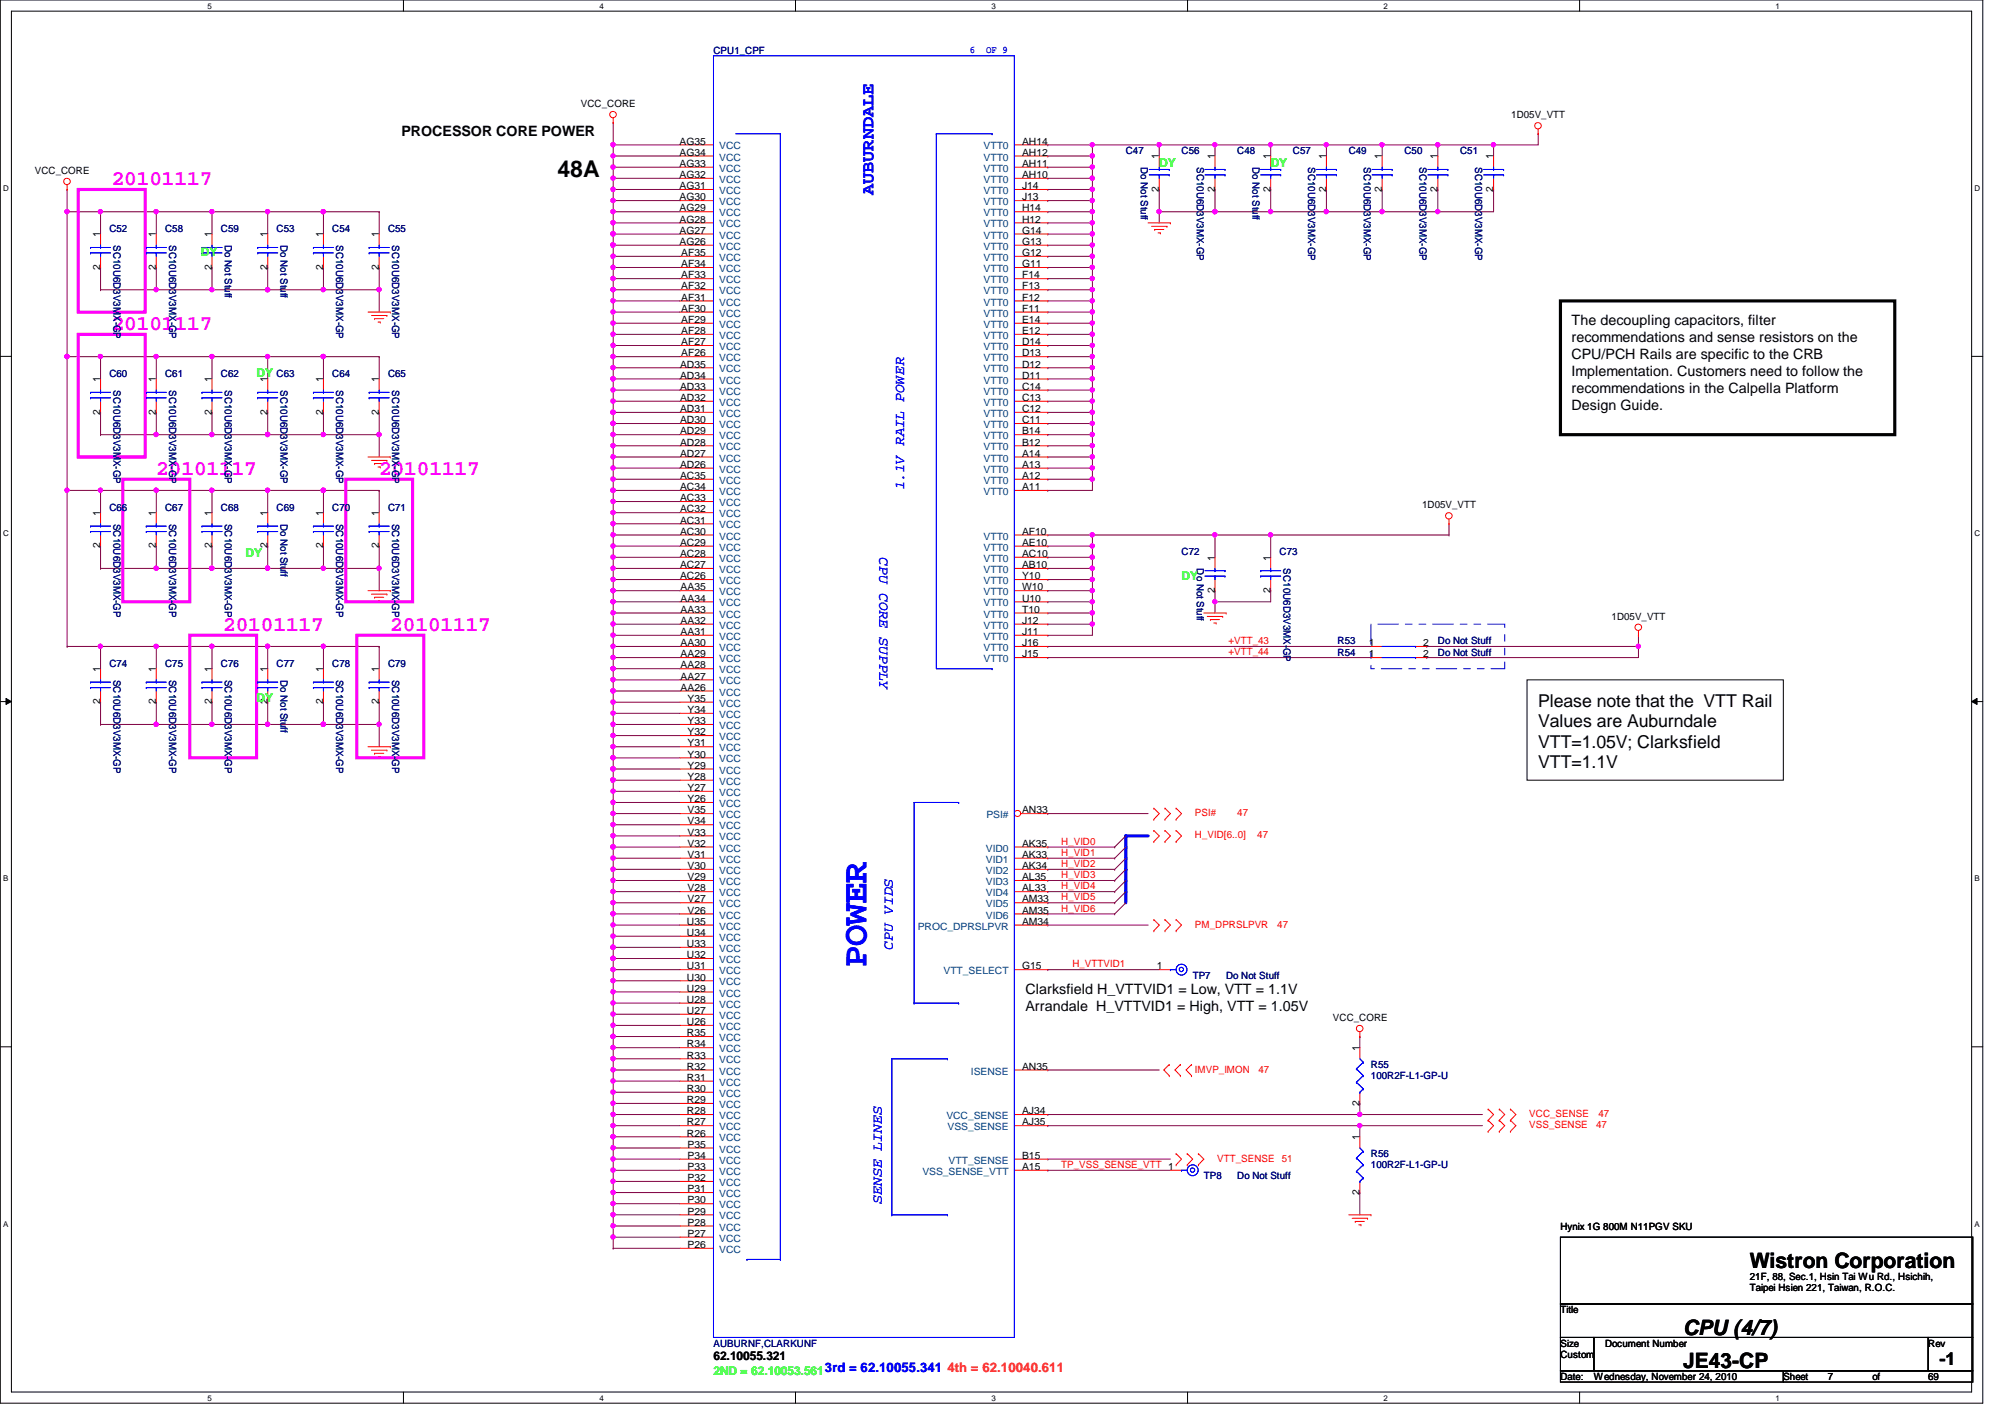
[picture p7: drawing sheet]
<svg xmlns="http://www.w3.org/2000/svg" width="297mm" height="210mm" viewBox="0 0 297 210" stroke-linecap="round" stroke-linejoin="round" font-family="sans-serif">
<defs><g id="words">
<text font-size="5.2" fill="#00f" x="128.4" y="143.3" transform="rotate(-90 128.4 143.3)">POWER</text>
<text font-size="3.4" x="82.6" y="26.3">48A</text>
<g font-size="3.1" fill="#f0f">
<text x="16.5" y="27.4">20101117</text>
<text x="16.5" y="48.9">20101117</text>
<text x="23.2" y="70.3">20101117</text>
<text x="56.2" y="70.3">20101117</text>
<text x="33.1" y="93.4">20101117</text>
<text x="57.8" y="93.4">20101117</text>
</g>
<g font-size="3.1">
<text x="259.2" y="187.8">Wistron Corporation</text>
<text x="249.3" y="197.7">CPU (4/7)</text>
<text x="249.3" y="202.7">JE43-CP</text>
</g>
<text font-size="2.6" fill="#00f" x="129.4" y="28.9" transform="rotate(-90 129.4 28.9)">AUBURNDALE</text>
<g font-size="2.6">
<text x="227.9" y="104.7">Please note that the VTT Rail</text>
<text x="227.9" y="107.7">Values are Auburndale</text>
<text x="227.9" y="110.7">VTT=1.05V; Clarksfield</text>
<text x="227.9" y="113.7">VTT=1.1V</text>
<text x="287.3" y="202.2">-1</text>
</g>
<g font-size="2.1">
<text x="59.5" y="20.2">PROCESSOR CORE POWER</text>
<text x="232.8" y="48.2">The decoupling capacitors, filter</text>
<text x="232.8" y="50.7">recommendations and sense resistors on the</text>
<text x="232.8" y="53.2">CPU/PCH Rails are specific to the CRB</text>
<text x="232.8" y="55.7">Implementation. Customers need to follow the</text>
<text x="232.8" y="58.2">recommendations in the Calpella Platform</text>
<text x="232.8" y="60.7">Design Guide.</text>
<text x="151.9" y="147.2">Clarksfield H_VTTVID1 = Low, VTT = 1.1V</text>
<text x="151.9" y="149.7">Arrandale H_VTTVID1 = High, VTT = 1.05V</text>
</g>
<g font-size="2.1" fill="#00f">
<text x="133.9" y="72.6" transform="rotate(-90 133.9 72.6)">1.1V RAIL POWER</text>
<text x="130.3" y="82.5" transform="rotate(90 130.3 82.5)">CPU CORE SUPPLY</text>
<text x="132.3" y="140.7" transform="rotate(-90 132.3 140.7)">CPU VIDS</text>
<text x="130.6" y="178.3" transform="rotate(-90 130.6 178.3)">SENSE LINES</text>
</g>
<text font-size="1.9" fill="#00f" x="122.2" y="203.2">3rd = 62.10055.341</text>
<text font-size="1.9" fill="#ff8000" x="140.4" y="203.2">4th = 62.10040.611</text>
<g font-size="1.8" fill="#0f0">
<text x="171.7" y="24.8">DY</text>
<text x="188.3" y="24.8">DY</text>
<text x="29.8" y="38">DY</text>
<text x="38" y="55.8">DY</text>
<text x="36.4" y="82.5">DY</text>
<text x="175" y="85.9">DY</text>
<text x="38" y="104">DY</text>
<text x="105.7" y="203.8">2ND = 62.10053.561</text>
</g>
<text font-size="1.8" x="105.7" y="201.4">62.10055.321</text>
<g font-size="1.5" fill="#000080">
<text x="105.7" y="8">CPU1_CPF</text>
<text x="166.8" y="22.8">C47</text>
<text x="175" y="22.8">C56</text>
<text x="183.3" y="22.8">C48</text>
<text x="191.6" y="22.8">C57</text>
<text x="199.8" y="22.8">C49</text>
<text x="208.1" y="22.8">C50</text>
<text x="216.3" y="22.8">C51</text>
<text x="169" y="24.8" transform="rotate(90 169 24.8)">Do Not Stuff</text>
<text x="177.3" y="24.8" transform="rotate(90 177.3 24.8)">SC10U6D3V3MX-GP</text>
<text x="185.5" y="24.8" transform="rotate(90 185.5 24.8)">Do Not Stuff</text>
<text x="193.8" y="24.8" transform="rotate(90 193.8 24.8)">SC10U6D3V3MX-GP</text>
<text x="202.1" y="24.8" transform="rotate(90 202.1 24.8)">SC10U6D3V3MX-GP</text>
<text x="210.3" y="24.8" transform="rotate(90 210.3 24.8)">SC10U6D3V3MX-GP</text>
<text x="218.6" y="24.8" transform="rotate(90 218.6 24.8)">SC10U6D3V3MX-GP</text>
<text x="16.2" y="34.4">C52</text>
<text x="24.5" y="34.4">C58</text>
<text x="32.7" y="34.4">C59</text>
<text x="41" y="34.4">C53</text>
<text x="49.2" y="34.4">C54</text>
<text x="57.5" y="34.4">C55</text>
<text x="16.8" y="36.3" transform="rotate(90 16.8 36.3)">SC10U6D3V3MX-GP</text>
<text x="25.1" y="36.3" transform="rotate(90 25.1 36.3)">SC10U6D3V3MX-GP</text>
<text x="33.3" y="36.3" transform="rotate(90 33.3 36.3)">Do Not Stuff</text>
<text x="41.6" y="36.3" transform="rotate(90 41.6 36.3)">Do Not Stuff</text>
<text x="49.8" y="36.3" transform="rotate(90 49.8 36.3)">SC10U6D3V3MX-GP</text>
<text x="58.1" y="36.3" transform="rotate(90 58.1 36.3)">SC10U6D3V3MX-GP</text>
<text x="16.2" y="55.8">C60</text>
<text x="16.8" y="57.8" transform="rotate(90 16.8 57.8)">SC10U6D3V3MX-GP</text>
<text x="24.5" y="55.8">C61</text>
<text x="25.1" y="57.8" transform="rotate(90 25.1 57.8)">SC10U6D3V3MX-GP</text>
<text x="32.7" y="55.8">C62</text>
<text x="33.3" y="57.8" transform="rotate(90 33.3 57.8)">SC10U6D3V3MX-GP</text>
<text x="41" y="55.8">C63</text>
<text x="41.6" y="57.8" transform="rotate(90 41.6 57.8)">SC10U6D3V3MX-GP</text>
<text x="49.2" y="55.8">C64</text>
<text x="49.8" y="57.8" transform="rotate(90 49.8 57.8)">SC10U6D3V3MX-GP</text>
<text x="57.5" y="55.8">C65</text>
<text x="58.1" y="57.8" transform="rotate(90 58.1 57.8)">SC10U6D3V3MX-GP</text>
<text x="16.2" y="75.6">C66</text>
<text x="16.8" y="77.6" transform="rotate(90 16.8 77.6)">SC10U6D3V3MX-GP</text>
<text x="24.5" y="75.6">C67</text>
<text x="25.1" y="77.6" transform="rotate(90 25.1 77.6)">SC10U6D3V3MX-GP</text>
<text x="32.7" y="75.6">C68</text>
<text x="33.3" y="77.6" transform="rotate(90 33.3 77.6)">SC10U6D3V3MX-GP</text>
<text x="41" y="75.6">C69</text>
<text x="41.6" y="77.6" transform="rotate(90 41.6 77.6)">Do Not Stuff</text>
<text x="49.2" y="75.6">C70</text>
<text x="49.8" y="77.6" transform="rotate(90 49.8 77.6)">SC10U6D3V3MX-GP</text>
<text x="57.5" y="75.6">C71</text>
<text x="58.1" y="77.6" transform="rotate(90 58.1 77.6)">SC10U6D3V3MX-GP</text>
<text x="175" y="82.3">C72</text>
<text x="189.6" y="82.3">C73</text>
<text x="177.3" y="84.2" transform="rotate(90 177.3 84.2)">Do Not Stuff</text>
<text x="190.2" y="84.2" transform="rotate(90 190.2 84.2)">SC10U6D3V3MX-GP</text>
<text x="198.2" y="95.5">R53</text>
<text x="213" y="95.5">Do Not Stuff</text>
<text x="16.2" y="98.8">C74</text>
<text x="16.8" y="100.7" transform="rotate(90 16.8 100.7)">SC10U6D3V3MX-GP</text>
<text x="24.5" y="98.8">C75</text>
<text x="25.1" y="100.7" transform="rotate(90 25.1 100.7)">SC10U6D3V3MX-GP</text>
<text x="32.7" y="98.8">C76</text>
<text x="33.3" y="100.7" transform="rotate(90 33.3 100.7)">SC10U6D3V3MX-GP</text>
<text x="41" y="98.8">C77</text>
<text x="41.6" y="100.7" transform="rotate(90 41.6 100.7)">Do Not Stuff</text>
<text x="49.2" y="98.8">C78</text>
<text x="49.8" y="100.7" transform="rotate(90 49.8 100.7)">SC10U6D3V3MX-GP</text>
<text x="57.5" y="98.8">C79</text>
<text x="58.1" y="100.7" transform="rotate(90 58.1 100.7)">SC10U6D3V3MX-GP</text>
<text x="198.2" y="97.1">R54</text>
<text x="213" y="97.1">Do Not Stuff</text>
<text x="176.7" y="145">TP7</text>
<text x="181.6" y="145">Do Not Stuff</text>
<text x="203.1" y="158.2">R55</text>
<text x="203.1" y="159.9">100R2F-L1-GP-U</text>
<text x="203.1" y="171.4">R56</text>
<text x="203.1" y="173.1">100R2F-L1-GP-U</text>
<text x="178.3" y="174.7">TP8</text>
<text x="183.3" y="174.7">Do Not Stuff</text>
<text x="105.7" y="199.5">AUBURNF,CLARKUNF</text>
</g>
<g font-size="1.5" fill="#00f">
<text x="143.7" y="7.8">6</text>
<text x="146.1" y="7.8">OF 9</text>
</g>
<g font-size="1.5">
<text x="86.1" y="15.9">VCC_CORE</text>
<text x="223.9" y="17.5">1D05V_VTT</text>
<text x="100.7" y="21.4">AG35</text>
<text x="100.7" y="23.1">AG34</text>
<text x="151.4" y="21.4">AH14</text>
<text x="151.4" y="23.1">AH12</text>
<text x="171.7" y="23.6" transform="rotate(-90 171.7 23.6)">1</text>
<text x="180" y="23.6" transform="rotate(-90 180 23.6)">1</text>
<text x="188.2" y="23.6" transform="rotate(-90 188.2 23.6)">1</text>
<text x="196.5" y="23.6" transform="rotate(-90 196.5 23.6)">1</text>
<text x="204.7" y="23.6" transform="rotate(-90 204.7 23.6)">1</text>
<text x="213" y="23.6" transform="rotate(-90 213 23.6)">1</text>
<text x="221.2" y="23.6" transform="rotate(-90 221.2 23.6)">1</text>
<text x="5.2" y="25.8">VCC_CORE</text>
<text x="100.7" y="24.7">AG33</text>
<text x="100.7" y="26.4">AG32</text>
<text x="100.7" y="28">AG31</text>
<text x="100.7" y="29.7">AG30</text>
<text x="151.4" y="24.7">AH11</text>
<text x="151.4" y="26.4">AH10</text>
<text x="151.4" y="28">J14</text>
<text x="151.4" y="29.7">J13</text>
<text x="171.7" y="28.4" transform="rotate(-90 171.7 28.4)">2</text>
<text x="180" y="28.4" transform="rotate(-90 180 28.4)">2</text>
<text x="188.2" y="28.4" transform="rotate(-90 188.2 28.4)">2</text>
<text x="196.5" y="28.4" transform="rotate(-90 196.5 28.4)">2</text>
<text x="204.7" y="28.4" transform="rotate(-90 204.7 28.4)">2</text>
<text x="213" y="28.4" transform="rotate(-90 213 28.4)">2</text>
<text x="221.2" y="28.4" transform="rotate(-90 221.2 28.4)">2</text>
<text x="14.9" y="35.2" transform="rotate(-90 14.9 35.2)">1</text>
<text x="23.1" y="35.2" transform="rotate(-90 23.1 35.2)">1</text>
<text x="31.4" y="35.2" transform="rotate(-90 31.4 35.2)">1</text>
<text x="39.6" y="35.2" transform="rotate(-90 39.6 35.2)">1</text>
<text x="47.9" y="35.2" transform="rotate(-90 47.9 35.2)">1</text>
<text x="56.1" y="35.2" transform="rotate(-90 56.1 35.2)">1</text>
<text x="100.7" y="31.3">AG29</text>
<text x="100.7" y="33">AG28</text>
<text x="100.7" y="34.6">AG27</text>
<text x="151.4" y="31.3">H14</text>
<text x="151.4" y="33">H12</text>
<text x="151.4" y="34.6">G14</text>
<text x="14.9" y="40" transform="rotate(-90 14.9 40)">2</text>
<text x="23.1" y="40" transform="rotate(-90 23.1 40)">2</text>
<text x="31.4" y="40" transform="rotate(-90 31.4 40)">2</text>
<text x="39.6" y="40" transform="rotate(-90 39.6 40)">2</text>
<text x="47.9" y="40" transform="rotate(-90 47.9 40)">2</text>
<text x="56.1" y="40" transform="rotate(-90 56.1 40)">2</text>
<text x="100.7" y="36.3">AG26</text>
<text x="100.9" y="37.9">AF35</text>
<text x="100.9" y="39.6">AF34</text>
<text x="100.9" y="41.2">AF33</text>
<text x="151.4" y="36.3">G13</text>
<text x="151.4" y="37.9">G12</text>
<text x="151.4" y="39.6">G11</text>
<text x="151.4" y="41.2">F14</text>
<text x="100.9" y="42.9">AF32</text>
<text x="100.9" y="44.5">AF31</text>
<text x="100.9" y="46.2">AF30</text>
<text x="100.9" y="47.8">AF29</text>
<text x="151.4" y="42.9">F13</text>
<text x="151.4" y="44.5">F12</text>
<text x="151.4" y="46.2">F11</text>
<text x="151.4" y="47.8">E14</text>
<text x="100.9" y="49.5">AF28</text>
<text x="100.9" y="51.1">AF27</text>
<text x="100.9" y="52.8">AF26</text>
<text x="151.4" y="49.5">E12</text>
<text x="151.4" y="51.1">D14</text>
<text x="151.4" y="52.8">D13</text>
<text x="14.9" y="56.6" transform="rotate(-90 14.9 56.6)">1</text>
<text x="23.1" y="56.6" transform="rotate(-90 23.1 56.6)">1</text>
<text x="31.4" y="56.6" transform="rotate(-90 31.4 56.6)">1</text>
<text x="39.6" y="56.6" transform="rotate(-90 39.6 56.6)">1</text>
<text x="47.9" y="56.6" transform="rotate(-90 47.9 56.6)">1</text>
<text x="56.1" y="56.6" transform="rotate(-90 56.1 56.6)">1</text>
<text x="100.8" y="54.4">AD35</text>
<text x="100.8" y="56.1">AD34</text>
<text x="100.8" y="57.7">AD33</text>
<text x="100.8" y="59.4">AD32</text>
<text x="151.4" y="54.4">D12</text>
<text x="151.4" y="56.1">D11</text>
<text x="151.4" y="57.7">C14</text>
<text x="151.4" y="59.4">C13</text>
<text x="14.9" y="61.4" transform="rotate(-90 14.9 61.4)">2</text>
<text x="23.1" y="61.4" transform="rotate(-90 23.1 61.4)">2</text>
<text x="31.4" y="61.4" transform="rotate(-90 31.4 61.4)">2</text>
<text x="39.6" y="61.4" transform="rotate(-90 39.6 61.4)">2</text>
<text x="47.9" y="61.4" transform="rotate(-90 47.9 61.4)">2</text>
<text x="56.1" y="61.4" transform="rotate(-90 56.1 61.4)">2</text>
<text x="100.8" y="61">AD31</text>
<text x="100.8" y="62.7">AD30</text>
<text x="100.8" y="64.3">AD29</text>
<text x="100.8" y="66">AD28</text>
<text x="151.4" y="61">C12</text>
<text x="151.4" y="62.7">C11</text>
<text x="151.4" y="64.3">B14</text>
<text x="151.4" y="66">B12</text>
<text x="100.8" y="67.6">AD27</text>
<text x="100.8" y="69.3">AD26</text>
<text x="100.8" y="71">AC35</text>
<text x="151.4" y="67.6">A14</text>
<text x="151.4" y="69.3">A13</text>
<text x="151.4" y="71">A12</text>
<text x="14.9" y="76.5" transform="rotate(-90 14.9 76.5)">1</text>
<text x="23.1" y="76.5" transform="rotate(-90 23.1 76.5)">1</text>
<text x="31.4" y="76.5" transform="rotate(-90 31.4 76.5)">1</text>
<text x="39.6" y="76.5" transform="rotate(-90 39.6 76.5)">1</text>
<text x="47.9" y="76.5" transform="rotate(-90 47.9 76.5)">1</text>
<text x="56.1" y="76.5" transform="rotate(-90 56.1 76.5)">1</text>
<text x="100.8" y="72.6">AC34</text>
<text x="100.8" y="74.3">AC33</text>
<text x="100.8" y="75.9">AC32</text>
<text x="100.8" y="77.6">AC31</text>
<text x="151.4" y="72.6">A11</text>
<text x="210.7" y="75.3">1D05V_VTT</text>
<text x="14.9" y="81.2" transform="rotate(-90 14.9 81.2)">2</text>
<text x="23.1" y="81.2" transform="rotate(-90 23.1 81.2)">2</text>
<text x="31.4" y="81.2" transform="rotate(-90 31.4 81.2)">2</text>
<text x="39.6" y="81.2" transform="rotate(-90 39.6 81.2)">2</text>
<text x="47.9" y="81.2" transform="rotate(-90 47.9 81.2)">2</text>
<text x="56.1" y="81.2" transform="rotate(-90 56.1 81.2)">2</text>
<text x="100.8" y="79.2">AC30</text>
<text x="100.8" y="80.9">AC29</text>
<text x="100.8" y="82.5">AC28</text>
<text x="151.4" y="79.2">AF10</text>
<text x="151.4" y="80.9">AE10</text>
<text x="151.4" y="82.5">AC10</text>
<text x="180" y="83.1" transform="rotate(-90 180 83.1)">1</text>
<text x="188.2" y="83.1" transform="rotate(-90 188.2 83.1)">1</text>
<text x="100.8" y="84.2">AC27</text>
<text x="100.8" y="85.8">AC26</text>
<text x="100.8" y="87.5">AA35</text>
<text x="100.8" y="89.1">AA34</text>
<text x="151.4" y="84.2">AB10</text>
<text x="151.4" y="85.8">Y10</text>
<text x="151.4" y="87.5">W10</text>
<text x="151.4" y="89.1">U10</text>
<text x="180" y="87.8" transform="rotate(-90 180 87.8)">2</text>
<text x="188.2" y="87.8" transform="rotate(-90 188.2 87.8)">2</text>
<text x="100.8" y="90.8">AA33</text>
<text x="100.8" y="92.4">AA32</text>
<text x="100.8" y="94.1">AA31</text>
<text x="100.8" y="95.7">AA30</text>
<text x="151.4" y="90.8">T10</text>
<text x="151.4" y="92.4">J12</text>
<text x="151.4" y="94.1">J11</text>
<text x="151.4" y="95.7">J16</text>
<text x="202.8" y="95.7">1</text>
<text x="210.9" y="95.7">2</text>
<text x="238.8" y="91.8">1D05V_VTT</text>
<text x="14.9" y="99.6" transform="rotate(-90 14.9 99.6)">1</text>
<text x="23.1" y="99.6" transform="rotate(-90 23.1 99.6)">1</text>
<text x="31.4" y="99.6" transform="rotate(-90 31.4 99.6)">1</text>
<text x="39.6" y="99.6" transform="rotate(-90 39.6 99.6)">1</text>
<text x="47.9" y="99.6" transform="rotate(-90 47.9 99.6)">1</text>
<text x="56.1" y="99.6" transform="rotate(-90 56.1 99.6)">1</text>
<text x="100.8" y="97.4">AA29</text>
<text x="100.8" y="99">AA28</text>
<text x="100.8" y="100.7">AA27</text>
<text x="151.4" y="97.4">J15</text>
<text x="202.8" y="97.4">1</text>
<text x="210.9" y="97.4">2</text>
<text x="14.9" y="104.4" transform="rotate(-90 14.9 104.4)">2</text>
<text x="23.1" y="104.4" transform="rotate(-90 23.1 104.4)">2</text>
<text x="31.4" y="104.4" transform="rotate(-90 31.4 104.4)">2</text>
<text x="39.6" y="104.4" transform="rotate(-90 39.6 104.4)">2</text>
<text x="47.9" y="104.4" transform="rotate(-90 47.9 104.4)">2</text>
<text x="56.1" y="104.4" transform="rotate(-90 56.1 104.4)">2</text>
<text x="100.8" y="102.3">AA26</text>
<text x="101.9" y="104">Y35</text>
<text x="101.9" y="105.6">Y34</text>
<text x="101.9" y="107.3">Y33</text>
<text x="101.9" y="108.9">Y32</text>
<text x="101.9" y="110.6">Y31</text>
<text x="101.9" y="112.2">Y30</text>
<text x="101.9" y="113.9">Y29</text>
<text x="101.9" y="115.5">Y28</text>
<text x="101.9" y="117.2">Y27</text>
<text x="101.9" y="118.8">Y26</text>
<text x="101.9" y="120.5">V35</text>
<text x="101.9" y="122.1">V34</text>
<text x="101.9" y="123.8">V33</text>
<text x="101.9" y="125.4">V32</text>
<text x="151.4" y="120.5">AN33</text>
<text x="151.4" y="125.4">AK35</text>
<text x="101.9" y="127.1">V31</text>
<text x="101.9" y="128.7">V30</text>
<text x="101.9" y="130.4">V29</text>
<text x="151.4" y="127.1">AK33</text>
<text x="151.4" y="128.7">AK34</text>
<text x="151.4" y="130.4">AL35</text>
<text x="101.8" y="137">U35</text>
<text x="101.9" y="132">V28</text>
<text x="101.9" y="133.7">V27</text>
<text x="101.9" y="135.3">V26</text>
<text x="151.4" y="132">AL33</text>
<text x="151.4" y="133.7">AM33</text>
<text x="151.4" y="135.3">AM35</text>
<text x="151.4" y="137">AM34</text>
<text x="101.8" y="138.6">U34</text>
<text x="101.8" y="140.3">U33</text>
<text x="101.8" y="141.9">U32</text>
<text x="101.8" y="143.6">U31</text>
<text x="151.4" y="143.6">G15</text>
<text x="171.4" y="143.6">1</text>
<text x="101.8" y="145.2">U30</text>
<text x="101.8" y="146.9">U29</text>
<text x="101.8" y="148.5">U28</text>
<text x="101.8" y="150.2">U27</text>
<text x="101.8" y="151.8">U26</text>
<text x="101.8" y="153.5">R35</text>
<text x="101.8" y="155.2">R34</text>
<text x="197.5" y="151.3">VCC_CORE</text>
<text x="201.4" y="155.7" transform="rotate(-90 201.4 155.7)">1</text>
<text x="101.8" y="156.8">R33</text>
<text x="101.8" y="158.5">R32</text>
<text x="101.8" y="160.1">R31</text>
<text x="101.8" y="161.8">R30</text>
<text x="151.4" y="158.5">AN35</text>
<text x="101.8" y="163.4">R29</text>
<text x="101.8" y="165.1">R28</text>
<text x="101.8" y="166.7">R27</text>
<text x="151.4" y="165.1">AJ34</text>
<text x="151.4" y="166.7">AJ35</text>
<text x="201.4" y="163.8" transform="rotate(-90 201.4 163.8)">2</text>
<text x="101.8" y="168.4">R26</text>
<text x="101.9" y="170">P35</text>
<text x="101.9" y="171.7">P34</text>
<text x="101.9" y="173.3">P33</text>
<text x="151.4" y="171.7">B15</text>
<text x="151.4" y="173.3">A15</text>
<text x="201.4" y="168.9" transform="rotate(-90 201.4 168.9)">1</text>
<text x="101.9" y="175">P32</text>
<text x="101.9" y="176.6">P31</text>
<text x="101.9" y="178.3">P30</text>
<text x="101.9" y="179.9">P29</text>
<text x="201.4" y="177" transform="rotate(-90 201.4 177)">2</text>
<text x="101.9" y="181.6">P28</text>
<text x="101.9" y="183.2">P27</text>
<text x="101.9" y="184.9">P26</text>
<text x="231.2" y="182.2">Hynix 1G 800M N11PGV SKU</text>
<text x="259.2" y="189.6">21F, 88, Sec.1, Hsin Tai Wu Rd., Hsichih,</text>
<text x="259.2" y="191.3">Taipei Hsien 221, Taiwan, R.O.C.</text>
<text x="231.2" y="194.5">Title</text>
<text x="231.2" y="199.5">Size</text>
<text x="231.2" y="201.1">Custom</text>
<text x="237.8" y="199.5">Document Number</text>
<text x="285.7" y="199.5">Rev</text>
<text x="231.2" y="204.4">Date:</text>
<text x="236.1" y="204.4">Wednesday, November 24, 2010</text>
<text x="264.2" y="204.4">Sheet</text>
<text x="270.8" y="204.4">7</text>
<text x="277.4" y="204.4">of</text>
<text x="285.7" y="204.4">69</text>
</g>
<g font-size="1.5" fill="#004080">
<text x="106.5" y="22.1">VCC</text>
<text x="106.5" y="23.8">VCC</text>
<text x="145.7" y="22.1">VTT0</text>
<text x="145.7" y="23.8">VTT0</text>
<text x="106.5" y="25.4">VCC</text>
<text x="106.5" y="27.1">VCC</text>
<text x="106.5" y="28.7">VCC</text>
<text x="145.7" y="25.4">VTT0</text>
<text x="145.7" y="27.1">VTT0</text>
<text x="145.7" y="28.7">VTT0</text>
<text x="106.5" y="30.4">VCC</text>
<text x="106.5" y="32">VCC</text>
<text x="106.5" y="33.7">VCC</text>
<text x="106.5" y="35.3">VCC</text>
<text x="145.7" y="30.4">VTT0</text>
<text x="145.7" y="32">VTT0</text>
<text x="145.7" y="33.7">VTT0</text>
<text x="145.7" y="35.3">VTT0</text>
<text x="106.5" y="37">VCC</text>
<text x="106.5" y="38.7">VCC</text>
<text x="106.5" y="40.3">VCC</text>
<text x="106.5" y="42">VCC</text>
<text x="145.7" y="37">VTT0</text>
<text x="145.7" y="38.7">VTT0</text>
<text x="145.7" y="40.3">VTT0</text>
<text x="145.7" y="42">VTT0</text>
<text x="106.5" y="43.6">VCC</text>
<text x="106.5" y="45.3">VCC</text>
<text x="106.5" y="46.9">VCC</text>
<text x="145.7" y="43.6">VTT0</text>
<text x="145.7" y="45.3">VTT0</text>
<text x="145.7" y="46.9">VTT0</text>
<text x="106.5" y="48.6">VCC</text>
<text x="106.5" y="50.2">VCC</text>
<text x="106.5" y="51.9">VCC</text>
<text x="106.5" y="53.5">VCC</text>
<text x="145.7" y="48.6">VTT0</text>
<text x="145.7" y="50.2">VTT0</text>
<text x="145.7" y="51.9">VTT0</text>
<text x="145.7" y="53.5">VTT0</text>
<text x="106.5" y="55.2">VCC</text>
<text x="106.5" y="56.8">VCC</text>
<text x="106.5" y="58.5">VCC</text>
<text x="145.7" y="55.2">VTT0</text>
<text x="145.7" y="56.8">VTT0</text>
<text x="145.7" y="58.5">VTT0</text>
<text x="106.5" y="60.1">VCC</text>
<text x="106.5" y="61.8">VCC</text>
<text x="106.5" y="63.4">VCC</text>
<text x="106.5" y="65.1">VCC</text>
<text x="145.7" y="60.1">VTT0</text>
<text x="145.7" y="61.8">VTT0</text>
<text x="145.7" y="63.4">VTT0</text>
<text x="145.7" y="65.1">VTT0</text>
<text x="106.5" y="66.7">VCC</text>
<text x="106.5" y="68.4">VCC</text>
<text x="106.5" y="70">VCC</text>
<text x="106.5" y="71.7">VCC</text>
<text x="145.7" y="66.7">VTT0</text>
<text x="145.7" y="68.4">VTT0</text>
<text x="145.7" y="70">VTT0</text>
<text x="145.7" y="71.7">VTT0</text>
<text x="106.5" y="73.3">VCC</text>
<text x="106.5" y="75">VCC</text>
<text x="106.5" y="76.6">VCC</text>
<text x="145.7" y="73.3">VTT0</text>
<text x="106.5" y="78.3">VCC</text>
<text x="106.5" y="79.9">VCC</text>
<text x="106.5" y="81.6">VCC</text>
<text x="106.5" y="83.2">VCC</text>
<text x="145.7" y="79.9">VTT0</text>
<text x="145.7" y="81.6">VTT0</text>
<text x="145.7" y="83.2">VTT0</text>
<text x="106.5" y="84.9">VCC</text>
<text x="106.5" y="86.5">VCC</text>
<text x="106.5" y="88.2">VCC</text>
<text x="106.5" y="89.8">VCC</text>
<text x="145.7" y="84.9">VTT0</text>
<text x="145.7" y="86.5">VTT0</text>
<text x="145.7" y="88.2">VTT0</text>
<text x="145.7" y="89.8">VTT0</text>
<text x="106.5" y="91.5">VCC</text>
<text x="106.5" y="93.1">VCC</text>
<text x="106.5" y="94.8">VCC</text>
<text x="145.7" y="91.5">VTT0</text>
<text x="145.7" y="93.1">VTT0</text>
<text x="145.7" y="94.8">VTT0</text>
<text x="106.5" y="96.4">VCC</text>
<text x="106.5" y="98.1">VCC</text>
<text x="106.5" y="99.7">VCC</text>
<text x="106.5" y="101.4">VCC</text>
<text x="145.7" y="96.4">VTT0</text>
<text x="145.7" y="98.1">VTT0</text>
<text x="106.5" y="103">VCC</text>
<text x="106.5" y="104.7">VCC</text>
<text x="106.5" y="106.3">VCC</text>
<text x="106.5" y="108">VCC</text>
<text x="106.5" y="109.6">VCC</text>
<text x="106.5" y="111.3">VCC</text>
<text x="106.5" y="112.9">VCC</text>
<text x="106.5" y="114.6">VCC</text>
<text x="106.5" y="116.2">VCC</text>
<text x="106.5" y="117.9">VCC</text>
<text x="106.5" y="119.5">VCC</text>
<text x="106.5" y="121.2">VCC</text>
<text x="106.5" y="122.9">VCC</text>
<text x="106.5" y="124.5">VCC</text>
<text x="146.1" y="121.2">PSI#</text>
<text x="106.5" y="126.2">VCC</text>
<text x="106.5" y="127.8">VCC</text>
<text x="106.5" y="129.5">VCC</text>
<text x="106.5" y="131.1">VCC</text>
<text x="146" y="126.2">VID0</text>
<text x="146" y="127.8">VID1</text>
<text x="146" y="129.5">VID2</text>
<text x="146" y="131.1">VID3</text>
<text x="106.5" y="132.8">VCC</text>
<text x="106.5" y="134.4">VCC</text>
<text x="106.5" y="136.1">VCC</text>
<text x="106.5" y="137.7">VCC</text>
<text x="136" y="137.7">PROC_DPRSLPVR</text>
<text x="146" y="132.8">VID4</text>
<text x="146" y="134.4">VID5</text>
<text x="146" y="136.1">VID6</text>
<text x="106.5" y="139.4">VCC</text>
<text x="106.5" y="141">VCC</text>
<text x="106.5" y="142.7">VCC</text>
<text x="106.5" y="144.3">VCC</text>
<text x="106.5" y="146">VCC</text>
<text x="106.5" y="147.6">VCC</text>
<text x="106.5" y="149.3">VCC</text>
<text x="139.8" y="144.3">VTT_SELECT</text>
<text x="106.5" y="150.9">VCC</text>
<text x="106.5" y="152.6">VCC</text>
<text x="106.5" y="154.2">VCC</text>
<text x="106.5" y="155.9">VCC</text>
<text x="106.5" y="157.5">VCC</text>
<text x="106.5" y="159.2">VCC</text>
<text x="106.5" y="160.8">VCC</text>
<text x="143.8" y="159.2">ISENSE</text>
<text x="106.5" y="162.5">VCC</text>
<text x="106.5" y="164.1">VCC</text>
<text x="106.5" y="165.8">VCC</text>
<text x="106.5" y="167.4">VCC</text>
<text x="140.2" y="165.8">VCC_SENSE</text>
<text x="140.4" y="167.4">VSS_SENSE</text>
<text x="106.5" y="169.1">VCC</text>
<text x="106.5" y="170.7">VCC</text>
<text x="106.5" y="172.4">VCC</text>
<text x="140.5" y="172.4">VTT_SENSE</text>
<text x="106.5" y="174">VCC</text>
<text x="106.5" y="175.7">VCC</text>
<text x="106.5" y="177.3">VCC</text>
<text x="106.5" y="179">VCC</text>
<text x="136.6" y="174">VSS_SENSE_VTT</text>
<text x="106.5" y="180.6">VCC</text>
<text x="106.5" y="182.3">VCC</text>
<text x="106.5" y="183.9">VCC</text>
<text x="106.5" y="185.6">VCC</text>
</g>
<g font-size="1.5" fill="#f00">
<text x="182" y="95.4">+VTT_43</text>
<text x="182" y="97.1">+VTT_44</text>
<text x="157.2" y="125.1">H_VID0</text>
<text x="177" y="124.2">H_VID[6..0]</text>
<text x="177" y="120.9">PSI#</text>
<text x="183.3" y="120.9">47</text>
<text x="186.3" y="124.2">47</text>
<text x="157.2" y="126.8">H_VID1</text>
<text x="157.2" y="128.4">H_VID2</text>
<text x="157.2" y="130.1">H_VID3</text>
<text x="157.2" y="131.7">H_VID4</text>
<text x="157.2" y="135">H_VID6</text>
<text x="157.2" y="133.4">H_VID5</text>
<text x="177" y="137.4">PM_DPRSLPVR</text>
<text x="189.2" y="137.4">47</text>
<text x="158.9" y="143.3">H_VTTVID1</text>
<text x="177" y="158.9">IMVP_IMON</text>
<text x="186.4" y="158.9">47</text>
<text x="226.6" y="165.5">VCC_SENSE</text>
<text x="226.6" y="167.1">VSS_SENSE</text>
<text x="236.5" y="167.1">47</text>
<text x="236.8" y="165.5">47</text>
<text x="157.2" y="173">TP_VSS_SENSE_VTT 1</text>
<text x="180.3" y="172.1">VTT_SENSE</text>
<text x="189.9" y="172.1">51</text>
</g>
<g font-size="1.2">
<text x="30.7" y="1.3">5</text>
<text x="88.8" y="1.3">4</text>
<text x="146.9" y="1.3">3</text>
<text x="205" y="1.3">2</text>
<text x="263.1" y="1.3">1</text>
<text x=".5" y="28.3">D</text>
<text x="292.5" y="28.3">D</text>
<text x=".5" y="79.4">C</text>
<text x="292.5" y="79.4">C</text>
<text x=".5" y="130.6">B</text>
<text x="292.5" y="130.6">B</text>
<text x=".5" y="181.7">A</text>
<text x="292.5" y="181.7">A</text>
<text x="30.7" y="207.5">5</text>
<text x="88.8" y="207.5">4</text>
<text x="146.9" y="207.5">3</text>
<text x="205" y="207.5">2</text>
<text x="263.1" y="207.5">1</text>
</g>
</g></defs>
<path d="M0 0h293.7v207.9h-293.7zM1.7 1.7h290.4v204.5h-290.4z" fill="none" stroke="#000" stroke-width=".15"/>
<g fill="#fff">
<path d="M30.7 .2h.6v1.3h-.6z"/>
<path d="M30.7 206.4h.6v1.3h-.6z"/>
</g>
<path d="M59.8 0v1.7M59.8 206.2v1.7" fill="none" stroke="#000" stroke-width=".15"/>
<g fill="#fff">
<path d="M88.8 .2h.6v1.3h-.6z"/>
<path d="M88.8 206.4h.6v1.3h-.6z"/>
</g>
<path d="M117.9 0v1.7M117.9 206.2v1.7" fill="none" stroke="#000" stroke-width=".15"/>
<g fill="#fff">
<path d="M146.9 .2h.6v1.3h-.6z"/>
<path d="M146.9 206.4h.6v1.3h-.6z"/>
</g>
<path d="M175.9 0v1.7M175.9 206.2v1.7" fill="none" stroke="#000" stroke-width=".15"/>
<g fill="#fff">
<path d="M205 .2h.6v1.3h-.6z"/>
<path d="M205 206.4h.6v1.3h-.6z"/>
</g>
<path d="M234 0v1.7M234 206.2v1.7" fill="none" stroke="#000" stroke-width=".15"/>
<g fill="#fff">
<path d="M263.1 .2h.5v1.3h-.5z"/>
<path d="M263.1 206.4h.5v1.3h-.5z"/>
<path d="M.5 27.2h.8v1.3h-.8z"/>
<path d="M292.5 27.2h.8v1.3h-.8z"/>
<path d="M.5 78.4h.8v1.3h-.8z"/>
<path d="M292.5 78.4h.8v1.3h-.8z"/>
</g>
<path d="M0 52.8h1.7M292.1 52.8h1.6" fill="none" stroke="#000" stroke-width=".15"/>
<g fill="#fff">
<path d="M.5 129.5h.7v1.3h-.7z"/>
<path d="M292.5 129.5h.7v1.3h-.7z"/>
</g>
<path d="M0 103.9h1.7M.9 103.5l.8 .4-.8 .5zM292.1 103.9l.8-.4v.9zM292.1 103.9h1.6" fill="none" stroke="#000" stroke-width=".15"/>
<path d="M.9 103.5l.8 .4-.8 .5zM292.1 103.9l.8-.4v.9z" fill="#000"/>
<g fill="#fff">
<path d="M.5 180.6h.7v1.3h-.7z"/>
<path d="M292.5 180.6h.7v1.3h-.7z"/>
</g>
<path d="M0 155.1h1.7M292.1 155.1h1.6" fill="none" stroke="#000" stroke-width=".15"/>
<path d="M90.8 18.2h.1M90.8 18.2v3.3M90.8 184.9h.1M90.8 183.3h.1M90.8 184.9h9.9M90.8 183.3h9.9" fill="none" stroke="#800040" stroke-width=".15"/>
<circle cx="90.8" cy="183.2" r=".32" fill="#f0f"/>
<circle cx="90.8" cy="183.2" r=".32" fill="none" stroke="#f0f" stroke-width=".15"/>
<path d="M90.8 180h.1M90.8 180v1.6M90.8 180h9.9M90.8 183.3h.1M90.8 181.6h.1M90.8 183.3v1.6M90.8 181.6h9.9" fill="none" stroke="#800040" stroke-width=".15"/>
<circle cx="90.8" cy="179.9" r=".32" fill="#f0f"/>
<circle cx="90.8" cy="179.9" r=".32" fill="none" stroke="#f0f" stroke-width=".15"/>
<path d="M90.8 178.3h.1M90.8 178.3h9.9M90.8 178.3v1.7" fill="none" stroke="#800040" stroke-width=".15"/>
<circle cx="90.8" cy="178.3" r=".32" fill="#f0f"/>
<circle cx="90.8" cy="178.3" r=".32" fill="none" stroke="#f0f" stroke-width=".15"/>
<path d="M90.8 176.7h.1M90.8 176.7h9.9M90.8 176.7v1.6" fill="none" stroke="#800040" stroke-width=".15"/>
<circle cx="90.8" cy="176.6" r=".32" fill="#f0f"/>
<circle cx="90.8" cy="176.6" r=".32" fill="none" stroke="#f0f" stroke-width=".15"/>
<path d="M90.8 175h.1M90.8 175h9.9M90.8 175v1.7" fill="none" stroke="#800040" stroke-width=".15"/>
<circle cx="90.8" cy="175" r=".32" fill="#f0f"/>
<circle cx="90.8" cy="175" r=".32" fill="none" stroke="#f0f" stroke-width=".15"/>
<path d="M90.8 173.4h.1M90.8 173.4h9.9M90.8 173.4v1.6" fill="none" stroke="#800040" stroke-width=".15"/>
<circle cx="90.8" cy="173.3" r=".32" fill="#f0f"/>
<circle cx="90.8" cy="173.3" r=".32" fill="none" stroke="#f0f" stroke-width=".15"/>
<path d="M90.8 161.8h.1M90.8 171.7h.1M90.8 160.1h.1M90.8 170.1h.1M90.8 168.4h.1M90.8 161.8h9.9M90.8 171.7h9.9M90.8 160.1h9.9M90.8 170.1h9.9M90.8 168.4h9.9" fill="none" stroke="#800040" stroke-width=".15"/>
<circle cx="90.8" cy="168.4" r=".32" fill="#f0f"/>
<circle cx="90.8" cy="168.4" r=".32" fill="none" stroke="#f0f" stroke-width=".15"/>
<path d="M90.8 166.8h.1M90.8 166.8h9.9" fill="none" stroke="#800040" stroke-width=".15"/>
<circle cx="90.8" cy="166.7" r=".32" fill="#f0f"/>
<circle cx="90.8" cy="166.7" r=".32" fill="none" stroke="#f0f" stroke-width=".15"/>
<path d="M90.8 165.1h.1M90.8 163.4h.1M90.8 165.1h9.9M90.8 163.4h9.9M90.8 165.1v1.7" fill="none" stroke="#800040" stroke-width=".15"/>
<circle cx="90.8" cy="165.1" r=".32" fill="#f0f"/>
<circle cx="90.8" cy="165.1" r=".32" fill="none" stroke="#f0f" stroke-width=".15"/>
<path d="M90.8 166.8h.1M90.8 168.4h.1M90.8 166.8v3.3" fill="none" stroke="#800040" stroke-width=".15"/>
<circle cx="90.8" cy="168.4" r=".32" fill="#f0f"/>
<circle cx="90.8" cy="168.4" r=".32" fill="none" stroke="#f0f" stroke-width=".15"/>
<path d="M90.8 161.8h.1M90.8 161.8v1.6" fill="none" stroke="#800040" stroke-width=".15"/>
<circle cx="90.8" cy="161.8" r=".32" fill="#f0f"/>
<circle cx="90.8" cy="161.8" r=".32" fill="none" stroke="#f0f" stroke-width=".15"/>
<path d="M90.8 170.1h.1M90.8 170.1v1.6" fill="none" stroke="#800040" stroke-width=".15"/>
<circle cx="90.8" cy="170" r=".32" fill="#f0f"/>
<circle cx="90.8" cy="170" r=".32" fill="none" stroke="#f0f" stroke-width=".15"/>
<path d="M90.8 160.1h.1M90.8 160.1v1.7" fill="none" stroke="#800040" stroke-width=".15"/>
<circle cx="90.8" cy="160.1" r=".32" fill="#f0f"/>
<circle cx="90.8" cy="160.1" r=".32" fill="none" stroke="#f0f" stroke-width=".15"/>
<path d="M90.8 171.7h.1M90.8 171.7v1.7" fill="none" stroke="#800040" stroke-width=".15"/>
<circle cx="90.8" cy="171.7" r=".32" fill="#f0f"/>
<circle cx="90.8" cy="171.7" r=".32" fill="none" stroke="#f0f" stroke-width=".15"/>
<path d="M90.8 148.6h.1M90.8 148.6h9.9" fill="none" stroke="#800040" stroke-width=".15"/>
<circle cx="90.8" cy="148.6" r=".32" fill="#f0f"/>
<circle cx="90.8" cy="148.6" r=".32" fill="none" stroke="#f0f" stroke-width=".15"/>
<path d="M90.8 135.4h.1M90.8 135.4h9.9M90.8 158.5h.1M90.8 146.9h.1M90.8 156.8h.1M90.8 158.5h9.9M90.8 146.9h9.9M90.8 156.8h9.9" fill="none" stroke="#800040" stroke-width=".15"/>
<circle cx="90.8" cy="135.4" r=".32" fill="#f0f"/>
<circle cx="90.8" cy="135.4" r=".32" fill="none" stroke="#f0f" stroke-width=".15"/>
<path d="M90.8 133.7h.1M90.8 133.7h9.9M90.8 145.3h.1M90.8 143.6h.1M90.8 142h.1M90.8 145.3h9.9M90.8 143.6h9.9M90.8 142h9.9" fill="none" stroke="#800040" stroke-width=".15"/>
<circle cx="90.8" cy="142" r=".32" fill="#f0f"/>
<circle cx="90.8" cy="142" r=".32" fill="none" stroke="#f0f" stroke-width=".15"/>
<path d="M90.8 140.3h.1M90.8 140.3h9.9" fill="none" stroke="#800040" stroke-width=".15"/>
<circle cx="90.8" cy="140.3" r=".32" fill="#f0f"/>
<circle cx="90.8" cy="140.3" r=".32" fill="none" stroke="#f0f" stroke-width=".15"/>
<path d="M90.8 138.7h.1M90.8 137h.1M90.8 138.7h9.9M90.8 137h9.9M90.8 155.2h.1M90.8 153.5h.1M90.8 155.2h9.9M90.8 153.5h9.9" fill="none" stroke="#800040" stroke-width=".15"/>
<circle cx="90.8" cy="153.5" r=".32" fill="#f0f"/>
<circle cx="90.8" cy="153.5" r=".32" fill="none" stroke="#f0f" stroke-width=".15"/>
<path d="M90.8 151.9h.1M90.8 151.9h9.9" fill="none" stroke="#800040" stroke-width=".15"/>
<circle cx="90.8" cy="151.9" r=".32" fill="#f0f"/>
<circle cx="90.8" cy="151.9" r=".32" fill="none" stroke="#f0f" stroke-width=".15"/>
<path d="M90.8 150.2h.1M90.8 150.2h9.9" fill="none" stroke="#800040" stroke-width=".15"/>
<circle cx="90.8" cy="150.2" r=".32" fill="#f0f"/>
<circle cx="90.8" cy="150.2" r=".32" fill="none" stroke="#f0f" stroke-width=".15"/>
<path d="M90.8 143.6h.1M90.8 143.6v1.7" fill="none" stroke="#800040" stroke-width=".15"/>
<circle cx="90.8" cy="143.6" r=".32" fill="#f0f"/>
<circle cx="90.8" cy="143.6" r=".32" fill="none" stroke="#f0f" stroke-width=".15"/>
<path d="M90.8 158.5h.1M90.8 158.5v1.6" fill="none" stroke="#800040" stroke-width=".15"/>
<circle cx="90.8" cy="158.5" r=".32" fill="#f0f"/>
<circle cx="90.8" cy="158.5" r=".32" fill="none" stroke="#f0f" stroke-width=".15"/>
<path d="M90.8 138.7h.1M90.8 138.7v1.6M90.8 148.6h.1M90.8 148.6v1.6" fill="none" stroke="#800040" stroke-width=".15"/>
<circle cx="90.8" cy="138.7" r=".32" fill="#f0f"/>
<circle cx="90.8" cy="138.7" r=".32" fill="none" stroke="#f0f" stroke-width=".15"/>
<path d="M90.8 145.3h.1M90.8 145.3v1.6" fill="none" stroke="#800040" stroke-width=".15"/>
<circle cx="90.8" cy="145.3" r=".32" fill="#f0f"/>
<circle cx="90.8" cy="145.3" r=".32" fill="none" stroke="#f0f" stroke-width=".15"/>
<path d="M90.8 150.2h.1M90.8 155.2h.1M90.8 150.2v1.7M90.8 155.2v1.6" fill="none" stroke="#800040" stroke-width=".15"/>
<circle cx="90.8" cy="155.2" r=".32" fill="#f0f"/>
<circle cx="90.8" cy="155.2" r=".32" fill="none" stroke="#f0f" stroke-width=".15"/>
<path d="M90.8 156.8h.1M90.8 156.8v1.7" fill="none" stroke="#800040" stroke-width=".15"/>
<circle cx="90.8" cy="156.8" r=".32" fill="#f0f"/>
<circle cx="90.8" cy="156.8" r=".32" fill="none" stroke="#f0f" stroke-width=".15"/>
<path d="M90.8 137h.1M90.8 137v1.7M90.8 151.9h.1M90.8 151.9v1.6" fill="none" stroke="#800040" stroke-width=".15"/>
<circle cx="90.8" cy="137" r=".32" fill="#f0f"/>
<circle cx="90.8" cy="137" r=".32" fill="none" stroke="#f0f" stroke-width=".15"/>
<path d="M90.8 133.7h.1M90.8 133.7v1.7" fill="none" stroke="#800040" stroke-width=".15"/>
<circle cx="90.8" cy="133.7" r=".32" fill="#f0f"/>
<circle cx="90.8" cy="133.7" r=".32" fill="none" stroke="#f0f" stroke-width=".15"/>
<path d="M90.8 153.5h.1M90.8 153.5v1.7" fill="none" stroke="#800040" stroke-width=".15"/>
<circle cx="90.8" cy="153.5" r=".32" fill="#f0f"/>
<circle cx="90.8" cy="153.5" r=".32" fill="none" stroke="#f0f" stroke-width=".15"/>
<path d="M90.8 135.4h.1M90.8 135.4v1.6" fill="none" stroke="#800040" stroke-width=".15"/>
<circle cx="90.8" cy="135.4" r=".32" fill="#f0f"/>
<circle cx="90.8" cy="135.4" r=".32" fill="none" stroke="#f0f" stroke-width=".15"/>
<path d="M90.8 140.3h.1M90.8 140.3v1.7" fill="none" stroke="#800040" stroke-width=".15"/>
<circle cx="90.8" cy="140.3" r=".32" fill="#f0f"/>
<circle cx="90.8" cy="140.3" r=".32" fill="none" stroke="#f0f" stroke-width=".15"/>
<path d="M90.8 142h.1M90.8 142v1.6" fill="none" stroke="#800040" stroke-width=".15"/>
<circle cx="90.8" cy="142" r=".32" fill="#f0f"/>
<circle cx="90.8" cy="142" r=".32" fill="none" stroke="#f0f" stroke-width=".15"/>
<g fill="none" stroke="#800040" stroke-width=".15">
<path d="M90.8 109h.1M90.8 118.9h.1M90.8 107.3h.1M90.8 117.2h.1M90.8 115.6h.1M90.8 109h9.9M90.8 118.9h9.9M90.8 107.3h9.9M90.8 117.2h9.9M90.8 115.6h9.9M90.8 122.2h.1M90.8 132.1h.1"/>
<path d="M90.8 120.5h.1M90.8 130.4h.1M90.8 122.2h9.9M90.8 132.1h9.9M90.8 120.5h9.9M90.8 130.4h9.9"/>
</g>
<circle cx="90.8" cy="115.5" r=".32" fill="#f0f"/>
<circle cx="90.8" cy="115.5" r=".32" fill="none" stroke="#f0f" stroke-width=".15"/>
<path d="M90.8 113.9h.1M90.8 113.9h9.9" fill="none" stroke="#800040" stroke-width=".15"/>
<circle cx="90.8" cy="113.9" r=".32" fill="#f0f"/>
<circle cx="90.8" cy="113.9" r=".32" fill="none" stroke="#f0f" stroke-width=".15"/>
<path d="M90.8 112.3h.1M90.8 112.3h9.9" fill="none" stroke="#800040" stroke-width=".15"/>
<circle cx="90.8" cy="112.2" r=".32" fill="#f0f"/>
<circle cx="90.8" cy="112.2" r=".32" fill="none" stroke="#f0f" stroke-width=".15"/>
<path d="M90.8 110.6h.1M90.8 110.6h9.9" fill="none" stroke="#800040" stroke-width=".15"/>
<circle cx="90.8" cy="110.6" r=".32" fill="#f0f"/>
<circle cx="90.8" cy="110.6" r=".32" fill="none" stroke="#f0f" stroke-width=".15"/>
<path d="M90.8 128.8h.1M90.8 127.1h.1M90.8 125.5h.1M90.8 128.8h9.9M90.8 127.1h9.9M90.8 125.5h9.9" fill="none" stroke="#800040" stroke-width=".15"/>
<circle cx="90.8" cy="125.4" r=".32" fill="#f0f"/>
<circle cx="90.8" cy="125.4" r=".32" fill="none" stroke="#f0f" stroke-width=".15"/>
<path d="M90.8 123.8h.1M90.8 123.8h9.9" fill="none" stroke="#800040" stroke-width=".15"/>
<circle cx="90.8" cy="123.8" r=".32" fill="#f0f"/>
<circle cx="90.8" cy="123.8" r=".32" fill="none" stroke="#f0f" stroke-width=".15"/>
<path d="M90.8 109h.1M90.8 109v1.6" fill="none" stroke="#800040" stroke-width=".15"/>
<circle cx="90.8" cy="108.9" r=".32" fill="#f0f"/>
<circle cx="90.8" cy="108.9" r=".32" fill="none" stroke="#f0f" stroke-width=".15"/>
<path d="M90.8 122.2h.1M90.8 122.2v1.6" fill="none" stroke="#800040" stroke-width=".15"/>
<circle cx="90.8" cy="122.1" r=".32" fill="#f0f"/>
<circle cx="90.8" cy="122.1" r=".32" fill="none" stroke="#f0f" stroke-width=".15"/>
<path d="M90.8 130.4h.1M90.8 130.4v1.7" fill="none" stroke="#800040" stroke-width=".15"/>
<circle cx="90.8" cy="130.4" r=".32" fill="#f0f"/>
<circle cx="90.8" cy="130.4" r=".32" fill="none" stroke="#f0f" stroke-width=".15"/>
<path d="M90.8 118.9h.1M90.8 118.9v1.6" fill="none" stroke="#800040" stroke-width=".15"/>
<circle cx="90.8" cy="118.8" r=".32" fill="#f0f"/>
<circle cx="90.8" cy="118.8" r=".32" fill="none" stroke="#f0f" stroke-width=".15"/>
<path d="M90.8 125.5h.1M90.8 125.5v1.6" fill="none" stroke="#800040" stroke-width=".15"/>
<circle cx="90.8" cy="125.4" r=".32" fill="#f0f"/>
<circle cx="90.8" cy="125.4" r=".32" fill="none" stroke="#f0f" stroke-width=".15"/>
<path d="M90.8 127.1h.1M90.8 127.1v1.7" fill="none" stroke="#800040" stroke-width=".15"/>
<circle cx="90.8" cy="127.1" r=".32" fill="#f0f"/>
<circle cx="90.8" cy="127.1" r=".32" fill="none" stroke="#f0f" stroke-width=".15"/>
<path d="M90.8 128.8h.1M90.8 128.8v1.6" fill="none" stroke="#800040" stroke-width=".15"/>
<circle cx="90.8" cy="128.8" r=".32" fill="#f0f"/>
<circle cx="90.8" cy="128.8" r=".32" fill="none" stroke="#f0f" stroke-width=".15"/>
<path d="M90.8 110.6h.1M90.8 117.2h.1M90.8 110.6v1.7M90.8 117.2v1.7M90.8 123.8h.1M90.8 123.8v1.7" fill="none" stroke="#800040" stroke-width=".15"/>
<circle cx="90.8" cy="117.2" r=".32" fill="#f0f"/>
<circle cx="90.8" cy="117.2" r=".32" fill="none" stroke="#f0f" stroke-width=".15"/>
<path d="M90.8 112.3h.1M90.8 112.3v1.6" fill="none" stroke="#800040" stroke-width=".15"/>
<circle cx="90.8" cy="112.2" r=".32" fill="#f0f"/>
<circle cx="90.8" cy="112.2" r=".32" fill="none" stroke="#f0f" stroke-width=".15"/>
<path d="M90.8 115.6h.1M90.8 115.6v1.6" fill="none" stroke="#800040" stroke-width=".15"/>
<circle cx="90.8" cy="115.5" r=".32" fill="#f0f"/>
<circle cx="90.8" cy="115.5" r=".32" fill="none" stroke="#f0f" stroke-width=".15"/>
<path d="M90.8 113.9h.1M90.8 113.9v1.7" fill="none" stroke="#800040" stroke-width=".15"/>
<circle cx="90.8" cy="113.9" r=".32" fill="#f0f"/>
<circle cx="90.8" cy="113.9" r=".32" fill="none" stroke="#f0f" stroke-width=".15"/>
<path d="M90.8 95.8h.1M90.8 95.8h9.9" fill="none" stroke="#800040" stroke-width=".15"/>
<circle cx="90.8" cy="95.7" r=".32" fill="#f0f"/>
<circle cx="90.8" cy="95.7" r=".32" fill="none" stroke="#f0f" stroke-width=".15"/>
<g fill="none" stroke="#800040" stroke-width=".15">
<path d="M90.8 94.1h.1M90.8 82.5h.1M90.8 92.5h.1M90.8 80.9h.1M90.8 90.8h.1M90.8 89.2h.1M90.8 94.1h9.9M90.8 82.5h9.9M90.8 92.5h9.9M90.8 80.9h9.9M90.8 90.8h9.9M90.8 89.2h9.9"/>
<path d="M90.8 105.7h.1M90.8 104h.1M90.8 105.7h9.9M90.8 104h9.9"/>
</g>
<circle cx="90.8" cy="89.1" r=".32" fill="#f0f"/>
<circle cx="90.8" cy="89.1" r=".32" fill="none" stroke="#f0f" stroke-width=".15"/>
<path d="M90.8 87.5h.1M90.8 87.5h9.9" fill="none" stroke="#800040" stroke-width=".15"/>
<circle cx="90.8" cy="87.5" r=".32" fill="#f0f"/>
<circle cx="90.8" cy="87.5" r=".32" fill="none" stroke="#f0f" stroke-width=".15"/>
<path d="M90.8 85.9h.1M90.8 84.2h.1M90.8 85.9h9.9M90.8 84.2h9.9M90.8 102.4h.1M90.8 102.4h9.9" fill="none" stroke="#800040" stroke-width=".15"/>
<circle cx="90.8" cy="102.3" r=".32" fill="#f0f"/>
<circle cx="90.8" cy="102.3" r=".32" fill="none" stroke="#f0f" stroke-width=".15"/>
<path d="M90.8 100.7h.1M90.8 100.7h9.9" fill="none" stroke="#800040" stroke-width=".15"/>
<circle cx="90.8" cy="100.7" r=".32" fill="#f0f"/>
<circle cx="90.8" cy="100.7" r=".32" fill="none" stroke="#f0f" stroke-width=".15"/>
<path d="M90.8 99.1h.1M90.8 99.1h9.9" fill="none" stroke="#800040" stroke-width=".15"/>
<circle cx="90.8" cy="99" r=".32" fill="#f0f"/>
<circle cx="90.8" cy="99" r=".32" fill="none" stroke="#f0f" stroke-width=".15"/>
<path d="M90.8 97.4h.1M90.8 97.4h9.9" fill="none" stroke="#800040" stroke-width=".15"/>
<circle cx="90.8" cy="97.4" r=".32" fill="#f0f"/>
<circle cx="90.8" cy="97.4" r=".32" fill="none" stroke="#f0f" stroke-width=".15"/>
<path d="M90.8 82.5h.1M90.8 82.5v1.7M90.8 100.7h.1M90.8 100.7v1.7" fill="none" stroke="#800040" stroke-width=".15"/>
<circle cx="90.8" cy="82.5" r=".32" fill="#f0f"/>
<circle cx="90.8" cy="82.5" r=".32" fill="none" stroke="#f0f" stroke-width=".15"/>
<path d="M90.8 104h.1M90.8 104v1.7" fill="none" stroke="#800040" stroke-width=".15"/>
<circle cx="90.8" cy="104" r=".32" fill="#f0f"/>
<circle cx="90.8" cy="104" r=".32" fill="none" stroke="#f0f" stroke-width=".15"/>
<path d="M90.8 94.1h.1M90.8 94.1v1.7" fill="none" stroke="#800040" stroke-width=".15"/>
<circle cx="90.8" cy="94.1" r=".32" fill="#f0f"/>
<circle cx="90.8" cy="94.1" r=".32" fill="none" stroke="#f0f" stroke-width=".15"/>
<path d="M90.8 105.7h.1M90.8 105.7v1.6" fill="none" stroke="#800040" stroke-width=".15"/>
<circle cx="90.8" cy="105.6" r=".32" fill="#f0f"/>
<circle cx="90.8" cy="105.6" r=".32" fill="none" stroke="#f0f" stroke-width=".15"/>
<path d="M90.8 85.9h.1M90.8 85.9v1.6" fill="none" stroke="#800040" stroke-width=".15"/>
<circle cx="90.8" cy="85.8" r=".32" fill="#f0f"/>
<circle cx="90.8" cy="85.8" r=".32" fill="none" stroke="#f0f" stroke-width=".15"/>
<path d="M90.8 80.9h.1M90.8 80.9v1.6" fill="none" stroke="#800040" stroke-width=".15"/>
<circle cx="90.8" cy="80.9" r=".32" fill="#f0f"/>
<circle cx="90.8" cy="80.9" r=".32" fill="none" stroke="#f0f" stroke-width=".15"/>
<path d="M90.8 95.8h.1M90.8 97.4h.1M90.8 90.8h.1M90.8 90.8v1.7M90.8 95.8v3.3" fill="none" stroke="#800040" stroke-width=".15"/>
<circle cx="90.8" cy="90.8" r=".32" fill="#f0f"/>
<circle cx="90.8" cy="90.8" r=".32" fill="none" stroke="#f0f" stroke-width=".15"/>
<path d="M90.8 84.2h.1M90.8 84.2v1.7" fill="none" stroke="#800040" stroke-width=".15"/>
<circle cx="90.8" cy="84.2" r=".32" fill="#f0f"/>
<circle cx="90.8" cy="84.2" r=".32" fill="none" stroke="#f0f" stroke-width=".15"/>
<path d="M90.8 102.4h.1M90.8 102.4v1.6" fill="none" stroke="#800040" stroke-width=".15"/>
<circle cx="90.8" cy="102.3" r=".32" fill="#f0f"/>
<circle cx="90.8" cy="102.3" r=".32" fill="none" stroke="#f0f" stroke-width=".15"/>
<path d="M90.8 87.5h.1M90.8 87.5v1.7" fill="none" stroke="#800040" stroke-width=".15"/>
<circle cx="90.8" cy="87.5" r=".32" fill="#f0f"/>
<circle cx="90.8" cy="87.5" r=".32" fill="none" stroke="#f0f" stroke-width=".15"/>
<path d="M90.8 89.2h.1M90.8 89.2v1.6" fill="none" stroke="#800040" stroke-width=".15"/>
<circle cx="90.8" cy="89.1" r=".32" fill="#f0f"/>
<circle cx="90.8" cy="89.1" r=".32" fill="none" stroke="#f0f" stroke-width=".15"/>
<path d="M90.8 56.1h.1M90.8 56.1h9.9M90.8 69.3h.1M90.8 79.2h.1M90.8 67.7h.1M90.8 77.6h.1M90.8 69.3h9.9M90.8 79.2h9.9M90.8 67.7h9.9M90.8 77.6h9.9" fill="none" stroke="#800040" stroke-width=".15"/>
<circle cx="90.8" cy="56.1" r=".32" fill="#f0f"/>
<circle cx="90.8" cy="56.1" r=".32" fill="none" stroke="#f0f" stroke-width=".15"/>
<path d="M90.8 54.5h.1M90.8 54.5h9.9M90.8 66h.1M90.8 64.4h.1M90.8 62.7h.1M90.8 66h9.9M90.8 64.4h9.9M90.8 62.7h9.9" fill="none" stroke="#800040" stroke-width=".15"/>
<circle cx="90.8" cy="62.7" r=".32" fill="#f0f"/>
<circle cx="90.8" cy="62.7" r=".32" fill="none" stroke="#f0f" stroke-width=".15"/>
<path d="M90.8 61.1h.1M90.8 61.1h9.9" fill="none" stroke="#800040" stroke-width=".15"/>
<circle cx="90.8" cy="61.1" r=".32" fill="#f0f"/>
<circle cx="90.8" cy="61.1" r=".32" fill="none" stroke="#f0f" stroke-width=".15"/>
<path d="M90.8 59.4h.1M90.8 57.8h.1M90.8 59.4h9.9M90.8 57.8h9.9M90.8 75.9h.1M90.8 74.3h.1M90.8 72.6h.1M90.8 75.9h9.9M90.8 74.3h9.9M90.8 72.6h9.9" fill="none" stroke="#800040" stroke-width=".15"/>
<circle cx="90.8" cy="72.6" r=".32" fill="#f0f"/>
<circle cx="90.8" cy="72.6" r=".32" fill="none" stroke="#f0f" stroke-width=".15"/>
<path d="M90.8 71h.1M90.8 71h9.9" fill="none" stroke="#800040" stroke-width=".15"/>
<circle cx="90.8" cy="71" r=".32" fill="#f0f"/>
<circle cx="90.8" cy="71" r=".32" fill="none" stroke="#f0f" stroke-width=".15"/>
<path d="M90.8 54.5h.1M90.8 54.5v1.6" fill="none" stroke="#800040" stroke-width=".15"/>
<circle cx="90.8" cy="54.5" r=".32" fill="#f0f"/>
<circle cx="90.8" cy="54.5" r=".32" fill="none" stroke="#f0f" stroke-width=".15"/>
<path d="M90.8 66h.1M90.8 66v1.7" fill="none" stroke="#800040" stroke-width=".15"/>
<circle cx="90.8" cy="66" r=".32" fill="#f0f"/>
<circle cx="90.8" cy="66" r=".32" fill="none" stroke="#f0f" stroke-width=".15"/>
<path d="M90.8 59.4h.1M90.8 59.4v1.7" fill="none" stroke="#800040" stroke-width=".15"/>
<circle cx="90.8" cy="59.4" r=".32" fill="#f0f"/>
<circle cx="90.8" cy="59.4" r=".32" fill="none" stroke="#f0f" stroke-width=".15"/>
<path d="M90.8 64.4h.1M90.8 64.4v1.6" fill="none" stroke="#800040" stroke-width=".15"/>
<circle cx="90.8" cy="64.4" r=".32" fill="#f0f"/>
<circle cx="90.8" cy="64.4" r=".32" fill="none" stroke="#f0f" stroke-width=".15"/>
<path d="M90.8 74.3h.1M90.8 74.3v1.6" fill="none" stroke="#800040" stroke-width=".15"/>
<circle cx="90.8" cy="74.3" r=".32" fill="#f0f"/>
<circle cx="90.8" cy="74.3" r=".32" fill="none" stroke="#f0f" stroke-width=".15"/>
<path d="M90.8 79.2h.1M90.8 79.2v1.7" fill="none" stroke="#800040" stroke-width=".15"/>
<circle cx="90.8" cy="79.2" r=".32" fill="#f0f"/>
<circle cx="90.8" cy="79.2" r=".32" fill="none" stroke="#f0f" stroke-width=".15"/>
<path d="M90.8 75.9h.1M90.8 75.9v1.7" fill="none" stroke="#800040" stroke-width=".15"/>
<circle cx="90.8" cy="75.9" r=".32" fill="#f0f"/>
<circle cx="90.8" cy="75.9" r=".32" fill="none" stroke="#f0f" stroke-width=".15"/>
<path d="M90.8 57.8h.1M90.8 57.8v1.6" fill="none" stroke="#800040" stroke-width=".15"/>
<circle cx="90.8" cy="57.8" r=".32" fill="#f0f"/>
<circle cx="90.8" cy="57.8" r=".32" fill="none" stroke="#f0f" stroke-width=".15"/>
<path d="M90.8 69.3h.1M90.8 69.3v1.7" fill="none" stroke="#800040" stroke-width=".15"/>
<circle cx="90.8" cy="69.3" r=".32" fill="#f0f"/>
<circle cx="90.8" cy="69.3" r=".32" fill="none" stroke="#f0f" stroke-width=".15"/>
<path d="M90.8 72.6h.1M90.8 72.6v1.7" fill="none" stroke="#800040" stroke-width=".15"/>
<circle cx="90.8" cy="72.6" r=".32" fill="#f0f"/>
<circle cx="90.8" cy="72.6" r=".32" fill="none" stroke="#f0f" stroke-width=".15"/>
<path d="M90.8 77.6h.1M90.8 77.6v1.6" fill="none" stroke="#800040" stroke-width=".15"/>
<circle cx="90.8" cy="77.6" r=".32" fill="#f0f"/>
<circle cx="90.8" cy="77.6" r=".32" fill="none" stroke="#f0f" stroke-width=".15"/>
<path d="M90.8 56.1h.1M90.8 56.1v1.7M90.8 71h.1M90.8 71v1.6" fill="none" stroke="#800040" stroke-width=".15"/>
<circle cx="90.8" cy="56.1" r=".32" fill="#f0f"/>
<circle cx="90.8" cy="56.1" r=".32" fill="none" stroke="#f0f" stroke-width=".15"/>
<path d="M90.8 62.7h.1M90.8 62.7v1.7" fill="none" stroke="#800040" stroke-width=".15"/>
<circle cx="90.8" cy="62.7" r=".32" fill="#f0f"/>
<circle cx="90.8" cy="62.7" r=".32" fill="none" stroke="#f0f" stroke-width=".15"/>
<path d="M90.8 61.1h.1M90.8 61.1v1.6" fill="none" stroke="#800040" stroke-width=".15"/>
<circle cx="90.8" cy="61.1" r=".32" fill="#f0f"/>
<circle cx="90.8" cy="61.1" r=".32" fill="none" stroke="#f0f" stroke-width=".15"/>
<path d="M90.8 42.9h.1M90.8 42.9h9.9" fill="none" stroke="#800040" stroke-width=".15"/>
<circle cx="90.8" cy="42.9" r=".32" fill="#f0f"/>
<circle cx="90.8" cy="42.9" r=".32" fill="none" stroke="#f0f" stroke-width=".15"/>
<g fill="none" stroke="#800040" stroke-width=".15">
<path d="M90.8 29.7h.1M90.8 39.6h.1M90.8 28.1h.1M90.8 38h.1M90.8 36.3h.1M90.8 29.7h9.9M90.8 39.6h9.9M90.8 28.1h9.9M90.8 38h9.9M90.8 36.3h9.9M90.8 52.8h.1M90.8 41.3h.1"/>
<path d="M90.8 51.2h.1M90.8 52.8h9.9M90.8 41.3h9.9M90.8 51.2h9.9"/>
</g>
<circle cx="90.8" cy="36.3" r=".32" fill="#f0f"/>
<circle cx="90.8" cy="36.3" r=".32" fill="none" stroke="#f0f" stroke-width=".15"/>
<path d="M90.8 34.7h.1M90.8 34.7h9.9" fill="none" stroke="#800040" stroke-width=".15"/>
<circle cx="90.8" cy="34.6" r=".32" fill="#f0f"/>
<circle cx="90.8" cy="34.6" r=".32" fill="none" stroke="#f0f" stroke-width=".15"/>
<g fill="none" stroke="#800040" stroke-width=".15">
<path d="M90.8 33h.1M90.8 31.4h.1M90.8 33h9.9M90.8 31.4h9.9M90.8 49.5h.1M90.8 47.9h.1M90.8 46.2h.1M90.8 44.6h.1M90.8 49.5h9.9M90.8 47.9h9.9M90.8 46.2h9.9M90.8 44.6h9.9"/>
<path d="M90.8 47.9v1.6"/>
</g>
<circle cx="90.8" cy="47.9" r=".32" fill="#f0f"/>
<circle cx="90.8" cy="47.9" r=".32" fill="none" stroke="#f0f" stroke-width=".15"/>
<path d="M90.8 28.1h.1M90.8 28.1v1.6" fill="none" stroke="#800040" stroke-width=".15"/>
<circle cx="90.8" cy="28" r=".32" fill="#f0f"/>
<circle cx="90.8" cy="28" r=".32" fill="none" stroke="#f0f" stroke-width=".15"/>
<path d="M90.8 46.2h.1M90.8 46.2v1.7" fill="none" stroke="#800040" stroke-width=".15"/>
<circle cx="90.8" cy="46.2" r=".32" fill="#f0f"/>
<circle cx="90.8" cy="46.2" r=".32" fill="none" stroke="#f0f" stroke-width=".15"/>
<path d="M90.8 41.3h.1M90.8 41.3v1.6" fill="none" stroke="#800040" stroke-width=".15"/>
<circle cx="90.8" cy="41.2" r=".32" fill="#f0f"/>
<circle cx="90.8" cy="41.2" r=".32" fill="none" stroke="#f0f" stroke-width=".15"/>
<path d="M90.8 51.2h.1M90.8 51.2v1.6" fill="none" stroke="#800040" stroke-width=".15"/>
<circle cx="90.8" cy="51.2" r=".32" fill="#f0f"/>
<circle cx="90.8" cy="51.2" r=".32" fill="none" stroke="#f0f" stroke-width=".15"/>
<path d="M90.8 49.5h.1M90.8 49.5v1.7" fill="none" stroke="#800040" stroke-width=".15"/>
<circle cx="90.8" cy="49.5" r=".32" fill="#f0f"/>
<circle cx="90.8" cy="49.5" r=".32" fill="none" stroke="#f0f" stroke-width=".15"/>
<path d="M90.8 38h.1M90.8 38v1.6" fill="none" stroke="#800040" stroke-width=".15"/>
<circle cx="90.8" cy="37.9" r=".32" fill="#f0f"/>
<circle cx="90.8" cy="37.9" r=".32" fill="none" stroke="#f0f" stroke-width=".15"/>
<path d="M90.8 31.4h.1M90.8 31.4v1.6" fill="none" stroke="#800040" stroke-width=".15"/>
<circle cx="90.8" cy="31.3" r=".32" fill="#f0f"/>
<circle cx="90.8" cy="31.3" r=".32" fill="none" stroke="#f0f" stroke-width=".15"/>
<path d="M90.8 29.7h.1M90.8 29.7v1.7" fill="none" stroke="#800040" stroke-width=".15"/>
<circle cx="90.8" cy="29.7" r=".32" fill="#f0f"/>
<circle cx="90.8" cy="29.7" r=".32" fill="none" stroke="#f0f" stroke-width=".15"/>
<path d="M90.8 33h.1M90.8 33v1.7" fill="none" stroke="#800040" stroke-width=".15"/>
<circle cx="90.8" cy="33" r=".32" fill="#f0f"/>
<circle cx="90.8" cy="33" r=".32" fill="none" stroke="#f0f" stroke-width=".15"/>
<path d="M90.8 42.9h.1M90.8 42.9v1.7" fill="none" stroke="#800040" stroke-width=".15"/>
<circle cx="90.8" cy="42.9" r=".32" fill="#f0f"/>
<circle cx="90.8" cy="42.9" r=".32" fill="none" stroke="#f0f" stroke-width=".15"/>
<path d="M90.8 44.6h.1M90.8 44.6v1.6" fill="none" stroke="#800040" stroke-width=".15"/>
<circle cx="90.8" cy="44.6" r=".32" fill="#f0f"/>
<circle cx="90.8" cy="44.6" r=".32" fill="none" stroke="#f0f" stroke-width=".15"/>
<path d="M90.8 34.7h.1M90.8 34.7v1.6" fill="none" stroke="#800040" stroke-width=".15"/>
<circle cx="90.8" cy="34.6" r=".32" fill="#f0f"/>
<circle cx="90.8" cy="34.6" r=".32" fill="none" stroke="#f0f" stroke-width=".15"/>
<path d="M90.8 36.3h.1M90.8 36.3v1.7" fill="none" stroke="#800040" stroke-width=".15"/>
<circle cx="90.8" cy="36.3" r=".32" fill="#f0f"/>
<circle cx="90.8" cy="36.3" r=".32" fill="none" stroke="#f0f" stroke-width=".15"/>
<path d="M90.8 26.4h.1M90.8 26.4h9.9M90.8 26.4v1.7" fill="none" stroke="#800040" stroke-width=".15"/>
<circle cx="90.8" cy="26.4" r=".32" fill="#f0f"/>
<circle cx="90.8" cy="26.4" r=".32" fill="none" stroke="#f0f" stroke-width=".15"/>
<path d="M90.8 24.8h.1M90.8 24.8h9.9M90.8 24.8v1.6" fill="none" stroke="#800040" stroke-width=".15"/>
<circle cx="90.8" cy="24.7" r=".32" fill="#f0f"/>
<circle cx="90.8" cy="24.7" r=".32" fill="none" stroke="#f0f" stroke-width=".15"/>
<path d="M90.8 23.1h.1M90.8 23.1h9.9M90.8 23.1v1.7" fill="none" stroke="#800040" stroke-width=".15"/>
<circle cx="90.8" cy="23.1" r=".32" fill="#f0f"/>
<circle cx="90.8" cy="23.1" r=".32" fill="none" stroke="#f0f" stroke-width=".15"/>
<path d="M90.8 21.5h.1M90.8 21.5h9.9M90.8 21.5v1.6" fill="none" stroke="#800040" stroke-width=".15"/>
<circle cx="90.8" cy="21.4" r=".32" fill="#f0f"/>
<circle cx="90.8" cy="21.4" r=".32" fill="none" stroke="#f0f" stroke-width=".15"/>
<path d="M155.2 21.5h.1M155.2 23.1h.1M155.2 24.8h.1M155.2 21.5h6.6M155.2 23.1h6.6M161.8 21.5h.1M161.8 23.1h.1M161.8 21.5v3.3h-6.6M155.2 72.6h.1M161.8 71h.1M161.8 71v1.6h-6.6" fill="none" stroke="#800040" stroke-width=".15"/>
<circle cx="161.8" cy="23.1" r=".32" fill="#f0f"/>
<circle cx="161.8" cy="23.1" r=".32" fill="none" stroke="#f0f" stroke-width=".15"/>
<path d="M155.2 26.4h.1M161.8 24.8h.1M161.8 24.8v1.6h-6.6" fill="none" stroke="#800040" stroke-width=".15"/>
<circle cx="161.8" cy="24.7" r=".32" fill="#f0f"/>
<circle cx="161.8" cy="24.7" r=".32" fill="none" stroke="#f0f" stroke-width=".15"/>
<path d="M155.2 28.1h.1M161.8 26.4h.1M161.8 26.4v1.7h-6.6" fill="none" stroke="#800040" stroke-width=".15"/>
<circle cx="161.8" cy="26.4" r=".32" fill="#f0f"/>
<circle cx="161.8" cy="26.4" r=".32" fill="none" stroke="#f0f" stroke-width=".15"/>
<path d="M155.2 29.7h.1M161.8 28.1h.1M161.8 28.1v1.6h-6.6" fill="none" stroke="#800040" stroke-width=".15"/>
<circle cx="161.8" cy="28" r=".32" fill="#f0f"/>
<circle cx="161.8" cy="28" r=".32" fill="none" stroke="#f0f" stroke-width=".15"/>
<path d="M155.2 36.3h.1M155.2 31.4h.1M155.2 38h.1M155.2 39.6h.1M155.2 33h.1M155.2 36.3h6.6M155.2 31.4h6.6M155.2 38h6.6M155.2 39.6h6.6M155.2 33h6.6" fill="none" stroke="#800040" stroke-width=".15"/>
<circle cx="161.8" cy="33" r=".32" fill="#f0f"/>
<circle cx="161.8" cy="33" r=".32" fill="none" stroke="#f0f" stroke-width=".15"/>
<path d="M155.2 34.7h.1M161.8 33h.1M161.8 38h.1M161.8 33v1.7h-6.6M161.8 38v1.6" fill="none" stroke="#800040" stroke-width=".15"/>
<circle cx="161.8" cy="37.9" r=".32" fill="#f0f"/>
<circle cx="161.8" cy="37.9" r=".32" fill="none" stroke="#f0f" stroke-width=".15"/>
<path d="M161.8 36.3h.1M161.8 36.3v1.7" fill="none" stroke="#800040" stroke-width=".15"/>
<circle cx="161.8" cy="36.3" r=".32" fill="#f0f"/>
<circle cx="161.8" cy="36.3" r=".32" fill="none" stroke="#f0f" stroke-width=".15"/>
<path d="M161.8 34.7h.1M161.8 34.7v1.6" fill="none" stroke="#800040" stroke-width=".15"/>
<circle cx="161.8" cy="34.6" r=".32" fill="#f0f"/>
<circle cx="161.8" cy="34.6" r=".32" fill="none" stroke="#f0f" stroke-width=".15"/>
<path d="M161.8 29.7h.1M161.8 29.7v1.7" fill="none" stroke="#800040" stroke-width=".15"/>
<circle cx="161.8" cy="29.7" r=".32" fill="#f0f"/>
<circle cx="161.8" cy="29.7" r=".32" fill="none" stroke="#f0f" stroke-width=".15"/>
<path d="M155.2 46.2h.1M155.2 41.3h.1M155.2 47.9h.1M155.2 49.5h.1M155.2 42.9h.1M155.2 46.2h6.6M155.2 41.3h6.6M155.2 47.9h6.6M155.2 49.5h6.6M155.2 42.9h6.6" fill="none" stroke="#800040" stroke-width=".15"/>
<circle cx="161.8" cy="42.9" r=".32" fill="#f0f"/>
<circle cx="161.8" cy="42.9" r=".32" fill="none" stroke="#f0f" stroke-width=".15"/>
<path d="M155.2 44.6h.1M155.2 44.6h6.6M161.8 42.9h.1M161.8 44.6h.1M161.8 42.9v3.3" fill="none" stroke="#800040" stroke-width=".15"/>
<circle cx="161.8" cy="44.6" r=".32" fill="#f0f"/>
<circle cx="161.8" cy="44.6" r=".32" fill="none" stroke="#f0f" stroke-width=".15"/>
<path d="M161.8 47.9h.1M161.8 47.9v1.6" fill="none" stroke="#800040" stroke-width=".15"/>
<circle cx="161.8" cy="47.9" r=".32" fill="#f0f"/>
<circle cx="161.8" cy="47.9" r=".32" fill="none" stroke="#f0f" stroke-width=".15"/>
<path d="M161.8 46.2h.1M161.8 46.2v1.7" fill="none" stroke="#800040" stroke-width=".15"/>
<circle cx="161.8" cy="46.2" r=".32" fill="#f0f"/>
<circle cx="161.8" cy="46.2" r=".32" fill="none" stroke="#f0f" stroke-width=".15"/>
<path d="M161.8 39.6h.1M161.8 39.6v1.7" fill="none" stroke="#800040" stroke-width=".15"/>
<circle cx="161.8" cy="39.6" r=".32" fill="#f0f"/>
<circle cx="161.8" cy="39.6" r=".32" fill="none" stroke="#f0f" stroke-width=".15"/>
<path d="M155.2 56.1h.1M155.2 56.1h6.6" fill="none" stroke="#800040" stroke-width=".15"/>
<circle cx="161.8" cy="56.1" r=".32" fill="#f0f"/>
<circle cx="161.8" cy="56.1" r=".32" fill="none" stroke="#f0f" stroke-width=".15"/>
<path d="M155.2 51.2h.1M155.2 57.8h.1M155.2 59.4h.1M155.2 52.8h.1M155.2 54.5h.1M155.2 51.2h6.6M155.2 57.8h6.6M155.2 59.4h6.6M155.2 52.8h6.6M155.2 54.5h6.6" fill="none" stroke="#800040" stroke-width=".15"/>
<circle cx="161.8" cy="54.5" r=".32" fill="#f0f"/>
<circle cx="161.8" cy="54.5" r=".32" fill="none" stroke="#f0f" stroke-width=".15"/>
<path d="M161.8 57.8h.1M161.8 57.8v1.6" fill="none" stroke="#800040" stroke-width=".15"/>
<circle cx="161.8" cy="57.8" r=".32" fill="#f0f"/>
<circle cx="161.8" cy="57.8" r=".32" fill="none" stroke="#f0f" stroke-width=".15"/>
<path d="M161.8 51.2h.1M161.8 51.2v1.6" fill="none" stroke="#800040" stroke-width=".15"/>
<circle cx="161.8" cy="51.2" r=".32" fill="#f0f"/>
<circle cx="161.8" cy="51.2" r=".32" fill="none" stroke="#f0f" stroke-width=".15"/>
<path d="M161.8 56.1h.1M161.8 49.5h.1M161.8 49.5v1.7M161.8 56.1v1.7" fill="none" stroke="#800040" stroke-width=".15"/>
<circle cx="161.8" cy="49.5" r=".32" fill="#f0f"/>
<circle cx="161.8" cy="49.5" r=".32" fill="none" stroke="#f0f" stroke-width=".15"/>
<g fill="none" stroke="#800040" stroke-width=".15">
<path d="M155.2 66h.1M155.2 61.1h.1M155.2 67.7h.1M155.2 69.3h.1M155.2 62.7h.1M155.2 64.4h.1M155.2 66h6.6M155.2 61.1h6.6M155.2 67.7h6.6M155.2 62.7h6.6M155.2 64.4h6.6M161.8 67.7h.1"/>
<path d="M161.8 67.7v1.6h-6.6"/>
</g>
<circle cx="161.8" cy="67.7" r=".32" fill="#f0f"/>
<circle cx="161.8" cy="67.7" r=".32" fill="none" stroke="#f0f" stroke-width=".15"/>
<path d="M161.8 62.7h.1M161.8 62.7v1.7" fill="none" stroke="#800040" stroke-width=".15"/>
<circle cx="161.8" cy="62.7" r=".32" fill="#f0f"/>
<circle cx="161.8" cy="62.7" r=".32" fill="none" stroke="#f0f" stroke-width=".15"/>
<path d="M161.8 61.1h.1M161.8 61.1v1.6" fill="none" stroke="#800040" stroke-width=".15"/>
<circle cx="161.8" cy="61.1" r=".32" fill="#f0f"/>
<circle cx="161.8" cy="61.1" r=".32" fill="none" stroke="#f0f" stroke-width=".15"/>
<path d="M161.8 66h.1M161.8 66v1.7" fill="none" stroke="#800040" stroke-width=".15"/>
<circle cx="161.8" cy="66" r=".32" fill="#f0f"/>
<circle cx="161.8" cy="66" r=".32" fill="none" stroke="#f0f" stroke-width=".15"/>
<path d="M161.8 64.4h.1M161.8 64.4v1.6" fill="none" stroke="#800040" stroke-width=".15"/>
<circle cx="161.8" cy="64.4" r=".32" fill="#f0f"/>
<circle cx="161.8" cy="64.4" r=".32" fill="none" stroke="#f0f" stroke-width=".15"/>
<path d="M161.8 59.4h.1M161.8 59.4v1.7" fill="none" stroke="#800040" stroke-width=".15"/>
<circle cx="161.8" cy="59.4" r=".32" fill="#f0f"/>
<circle cx="161.8" cy="59.4" r=".32" fill="none" stroke="#f0f" stroke-width=".15"/>
<path d="M155.2 71h.1M155.2 71h6.6" fill="none" stroke="#800040" stroke-width=".15"/>
<circle cx="161.8" cy="71" r=".32" fill="#f0f"/>
<circle cx="161.8" cy="71" r=".32" fill="none" stroke="#f0f" stroke-width=".15"/>
<path d="M161.8 21.5h.1M161.8 21.5h9.9" fill="none" stroke="#800040" stroke-width=".15"/>
<circle cx="161.8" cy="21.4" r=".32" fill="#f0f"/>
<circle cx="161.8" cy="21.4" r=".32" fill="none" stroke="#f0f" stroke-width=".15"/>
<path d="M171.7 21.5h.1M171.7 21.5v1.6M171.7 21.5h8.3" fill="none" stroke="#800040" stroke-width=".15"/>
<circle cx="171.7" cy="21.4" r=".32" fill="#f0f"/>
<circle cx="171.7" cy="21.4" r=".32" fill="none" stroke="#f0f" stroke-width=".15"/>
<path d="M171.7 28.1h.1M171.7 28.1v3.3M180 21.5h.1M180 21.5v1.6M180 21.5h8.3" fill="none" stroke="#800040" stroke-width=".15"/>
<circle cx="180" cy="21.4" r=".32" fill="#f0f"/>
<circle cx="180" cy="21.4" r=".32" fill="none" stroke="#f0f" stroke-width=".15"/>
<path d="M188.3 21.5h.1M188.3 21.5v1.6M188.3 21.5h8.2" fill="none" stroke="#800040" stroke-width=".15"/>
<circle cx="188.2" cy="21.4" r=".32" fill="#f0f"/>
<circle cx="188.2" cy="21.4" r=".32" fill="none" stroke="#f0f" stroke-width=".15"/>
<path d="M196.5 21.5h.1M196.5 21.5v1.6M196.5 21.5h8.3" fill="none" stroke="#800040" stroke-width=".15"/>
<circle cx="196.5" cy="21.4" r=".32" fill="#f0f"/>
<circle cx="196.5" cy="21.4" r=".32" fill="none" stroke="#f0f" stroke-width=".15"/>
<path d="M204.8 21.5h.1M204.8 21.5v1.6M213 21.5h.1M213 21.5v1.6M213 21.5h8.3" fill="none" stroke="#800040" stroke-width=".15"/>
<circle cx="213" cy="21.4" r=".32" fill="#f0f"/>
<circle cx="213" cy="21.4" r=".32" fill="none" stroke="#f0f" stroke-width=".15"/>
<path d="M171.7 31.4h.1M171.7 31.4h8.3M221.3 21.5h.1M221.3 21.5v1.6" fill="none" stroke="#800040" stroke-width=".15"/>
<circle cx="180" cy="31.3" r=".32" fill="#f0f"/>
<circle cx="180" cy="31.3" r=".32" fill="none" stroke="#f0f" stroke-width=".15"/>
<circle cx="171.7" cy="31.3" r=".32" fill="#f0f"/>
<circle cx="171.7" cy="31.3" r=".32" fill="none" stroke="#f0f" stroke-width=".15"/>
<path d="M171.7 31.4h.1M171.7 31.4v1.6M196.5 28.1h.1M196.5 31.4h.1M196.5 28.1v3.3M204.8 28.1h.1M204.8 28.1v3.3h-8.3M213 28.1h.1M213 28.1v3.3M221.3 28.1h.1M221.3 28.1v3.3" fill="none" stroke="#800040" stroke-width=".15"/>
<circle cx="196.5" cy="31.3" r=".32" fill="#f0f"/>
<circle cx="196.5" cy="31.3" r=".32" fill="none" stroke="#f0f" stroke-width=".15"/>
<path d="M188.3 28.1h.1M188.3 31.4h.1M188.3 28.1v3.3M188.3 31.4h8.2" fill="none" stroke="#800040" stroke-width=".15"/>
<circle cx="188.2" cy="31.3" r=".32" fill="#f0f"/>
<circle cx="188.2" cy="31.3" r=".32" fill="none" stroke="#f0f" stroke-width=".15"/>
<path d="M180 28.1h.1M180 31.4h.1M180 28.1v3.3M180 31.4h8.3" fill="none" stroke="#800040" stroke-width=".15"/>
<circle cx="180" cy="31.3" r=".32" fill="#f0f"/>
<circle cx="180" cy="31.3" r=".32" fill="none" stroke="#f0f" stroke-width=".15"/>
<path d="M155.2 79.2h.1M155.2 79.2h6.6M155.2 94.1h.1M161.8 92.5h.1M161.8 92.5v1.6h-6.6" fill="none" stroke="#800040" stroke-width=".15"/>
<circle cx="161.8" cy="92.4" r=".32" fill="#f0f"/>
<circle cx="161.8" cy="92.4" r=".32" fill="none" stroke="#f0f" stroke-width=".15"/>
<path d="M161.8 79.2h.1M161.8 79.2v3.3h-6.6M155.2 80.9h.1M155.2 82.5h.1M155.2 80.9h6.6M161.8 80.9h.1" fill="none" stroke="#800040" stroke-width=".15"/>
<circle cx="161.8" cy="80.9" r=".32" fill="#f0f"/>
<circle cx="161.8" cy="80.9" r=".32" fill="none" stroke="#f0f" stroke-width=".15"/>
<path d="M155.2 84.2h.1M161.8 82.5h.1M161.8 82.5v1.7h-6.6" fill="none" stroke="#800040" stroke-width=".15"/>
<circle cx="161.8" cy="82.5" r=".32" fill="#f0f"/>
<circle cx="161.8" cy="82.5" r=".32" fill="none" stroke="#f0f" stroke-width=".15"/>
<path d="M155.2 85.9h.1M161.8 84.2h.1M161.8 84.2v1.7h-6.6" fill="none" stroke="#800040" stroke-width=".15"/>
<circle cx="161.8" cy="84.2" r=".32" fill="#f0f"/>
<circle cx="161.8" cy="84.2" r=".32" fill="none" stroke="#f0f" stroke-width=".15"/>
<path d="M155.2 87.5h.1M161.8 85.9h.1M161.8 85.9v1.6h-6.6" fill="none" stroke="#800040" stroke-width=".15"/>
<circle cx="161.8" cy="85.8" r=".32" fill="#f0f"/>
<circle cx="161.8" cy="85.8" r=".32" fill="none" stroke="#f0f" stroke-width=".15"/>
<path d="M155.2 89.2h.1M161.8 87.5h.1M161.8 87.5v1.7h-6.6" fill="none" stroke="#800040" stroke-width=".15"/>
<circle cx="161.8" cy="87.5" r=".32" fill="#f0f"/>
<circle cx="161.8" cy="87.5" r=".32" fill="none" stroke="#f0f" stroke-width=".15"/>
<path d="M155.2 90.8h.1M161.8 89.2h.1M161.8 89.2v1.6h-6.6" fill="none" stroke="#800040" stroke-width=".15"/>
<circle cx="161.8" cy="89.1" r=".32" fill="#f0f"/>
<circle cx="161.8" cy="89.1" r=".32" fill="none" stroke="#f0f" stroke-width=".15"/>
<path d="M155.2 92.5h.1M161.8 90.8h.1M161.8 90.8v1.7h-6.6" fill="none" stroke="#800040" stroke-width=".15"/>
<circle cx="161.8" cy="90.8" r=".32" fill="#f0f"/>
<circle cx="161.8" cy="90.8" r=".32" fill="none" stroke="#f0f" stroke-width=".15"/>
<path d="M180 79.2h.1M180 79.2v3.3M188.3 79.2h.1M188.3 79.2v3.3M211.4 95.8h.1M242.7 94.1h.1M242.7 94.1v1.7h-31.3" fill="none" stroke="#800040" stroke-width=".15"/>
<circle cx="242.7" cy="95.7" r=".32" fill="#f0f"/>
<circle cx="242.7" cy="95.7" r=".32" fill="none" stroke="#f0f" stroke-width=".15"/>
<path d="M211.4 97.4h.1M211.4 97.4h31.3M201.5 153.5h.1M201.5 153.5v1.7M155.2 165.1h.1M155.2 165.1h64.4M201.5 163.4h.1M201.5 166.8h.1M201.5 165.1h.1M201.5 163.4v1.7M201.5 166.8h18.1" fill="none" stroke="#800040" stroke-width=".15"/>
<circle cx="201.4" cy="165.1" r=".32" fill="#f0f"/>
<circle cx="201.4" cy="165.1" r=".32" fill="none" stroke="#f0f" stroke-width=".15"/>
<path d="M166.8 123.8h3.3" fill="none" stroke="#00f" stroke-width=".47"/>
<circle cx="166.8" cy="123.8" r=".23" fill="#00f"/>
<path d="M155.2 135.4h.1M155.2 135.4h9.9M155.2 166.8h.1M155.2 166.8h46.3M201.5 176.7h.1M201.5 166.8h.1M201.5 166.8v1.6M201.5 176.7v3.3" fill="none" stroke="#800040" stroke-width=".15"/>
<circle cx="201.4" cy="166.7" r=".32" fill="#f0f"/>
<circle cx="201.4" cy="166.7" r=".32" fill="none" stroke="#f0f" stroke-width=".15"/>
<g fill="none" stroke="#800040" stroke-width=".15">
<path d="M227.9 19.8h.1M227.9 19.8v1.7M214.7 77.6h.1M214.7 77.6v1.6M155.2 95.8h.1M155.2 97.4h.1M155.2 95.8h47.9M155.2 97.4h47.9M180 87.5h.1M180 89.2h.1M180 87.5v1.7M188.3 87.5h.1"/>
<path d="M188.3 87.5v1.7h-8.3M242.7 95.8h.1M242.7 95.8v1.6M155.2 125.5h.1M155.2 127.1h.1M155.2 128.8h.1M155.2 130.4h.1M155.2 132.1h.1M155.2 133.7h.1M155.2 120.5h.1M155.2 137h.1M155.2 125.5h9.9"/>
<path d="M155.2 127.1h9.9M155.2 128.8h9.9M155.2 130.4h9.9M155.2 132.1h9.9M155.2 133.7h9.9M155.2 120.5h14.9M155.2 137h14.9M155.2 143.6h.1M155.2 158.5h.1M155.2 143.6h16.5M155.2 158.5h16.5M155.2 171.7h.1"/>
<path d="M155.2 171.7h18.2"/>
</g>
<circle cx="180" cy="89.1" r=".32" fill="#f0f"/>
<circle cx="180" cy="89.1" r=".32" fill="none" stroke="#f0f" stroke-width=".15"/>
<path d="M161.8 52.8h.1M161.8 52.8v1.7M180 89.2h.1M180 89.2v1.6" fill="none" stroke="#800040" stroke-width=".15"/>
<circle cx="161.8" cy="52.8" r=".32" fill="#f0f"/>
<circle cx="161.8" cy="52.8" r=".32" fill="none" stroke="#f0f" stroke-width=".15"/>
<path d="M161.8 31.4h.1M161.8 31.4v1.6" fill="none" stroke="#800040" stroke-width=".15"/>
<circle cx="161.8" cy="31.3" r=".32" fill="#f0f"/>
<circle cx="161.8" cy="31.3" r=".32" fill="none" stroke="#f0f" stroke-width=".15"/>
<path d="M221.3 21.5h.1M221.3 21.5h6.6" fill="none" stroke="#800040" stroke-width=".15"/>
<circle cx="221.2" cy="21.4" r=".32" fill="#f0f"/>
<circle cx="221.2" cy="21.4" r=".32" fill="none" stroke="#f0f" stroke-width=".15"/>
<path d="M90.8 146.9h.1M90.8 146.9v1.7" fill="none" stroke="#800040" stroke-width=".15"/>
<circle cx="90.8" cy="146.9" r=".32" fill="#f0f"/>
<circle cx="90.8" cy="146.9" r=".32" fill="none" stroke="#f0f" stroke-width=".15"/>
<path d="M90.8 181.6h.1M90.8 181.6v1.7" fill="none" stroke="#800040" stroke-width=".15"/>
<circle cx="90.8" cy="181.6" r=".32" fill="#f0f"/>
<circle cx="90.8" cy="181.6" r=".32" fill="none" stroke="#f0f" stroke-width=".15"/>
<path d="M161.8 54.5h.1M161.8 54.5v1.6M90.8 163.4h.1M90.8 163.4v1.7" fill="none" stroke="#800040" stroke-width=".15"/>
<circle cx="90.8" cy="163.4" r=".32" fill="#f0f"/>
<circle cx="90.8" cy="163.4" r=".32" fill="none" stroke="#f0f" stroke-width=".15"/>
<path d="M90.8 39.6h.1M90.8 39.6v1.7" fill="none" stroke="#800040" stroke-width=".15"/>
<circle cx="90.8" cy="39.6" r=".32" fill="#f0f"/>
<circle cx="90.8" cy="39.6" r=".32" fill="none" stroke="#f0f" stroke-width=".15"/>
<path d="M90.8 99.1h.1M90.8 99.1v1.6" fill="none" stroke="#800040" stroke-width=".15"/>
<circle cx="90.8" cy="99" r=".32" fill="#f0f"/>
<circle cx="90.8" cy="99" r=".32" fill="none" stroke="#f0f" stroke-width=".15"/>
<path d="M90.8 120.5h.1M90.8 120.5v1.7" fill="none" stroke="#800040" stroke-width=".15"/>
<circle cx="90.8" cy="120.5" r=".32" fill="#f0f"/>
<circle cx="90.8" cy="120.5" r=".32" fill="none" stroke="#f0f" stroke-width=".15"/>
<path d="M90.8 132.1h.1M90.8 132.1v1.6" fill="none" stroke="#800040" stroke-width=".15"/>
<circle cx="90.8" cy="132.1" r=".32" fill="#f0f"/>
<circle cx="90.8" cy="132.1" r=".32" fill="none" stroke="#f0f" stroke-width=".15"/>
<path d="M90.8 67.7h.1M90.8 67.7v1.6" fill="none" stroke="#800040" stroke-width=".15"/>
<circle cx="90.8" cy="67.7" r=".32" fill="#f0f"/>
<circle cx="90.8" cy="67.7" r=".32" fill="none" stroke="#f0f" stroke-width=".15"/>
<path d="M90.8 92.5h.1M90.8 92.5v1.6" fill="none" stroke="#800040" stroke-width=".15"/>
<circle cx="90.8" cy="92.4" r=".32" fill="#f0f"/>
<circle cx="90.8" cy="92.4" r=".32" fill="none" stroke="#f0f" stroke-width=".15"/>
<path d="M180 79.2h.1M180 79.2h8.3" fill="none" stroke="#800040" stroke-width=".15"/>
<circle cx="188.2" cy="79.2" r=".32" fill="#f0f"/>
<circle cx="188.2" cy="79.2" r=".32" fill="none" stroke="#f0f" stroke-width=".15"/>
<circle cx="180" cy="79.2" r=".32" fill="#f0f"/>
<circle cx="180" cy="79.2" r=".32" fill="none" stroke="#f0f" stroke-width=".15"/>
<path d="M161.8 69.3h.1M161.8 69.3v1.7" fill="none" stroke="#800040" stroke-width=".15"/>
<circle cx="161.8" cy="69.3" r=".32" fill="#f0f"/>
<circle cx="161.8" cy="69.3" r=".32" fill="none" stroke="#f0f" stroke-width=".15"/>
<path d="M161.8 41.3h.1M161.8 41.3v1.6" fill="none" stroke="#800040" stroke-width=".15"/>
<circle cx="161.8" cy="41.2" r=".32" fill="#f0f"/>
<circle cx="161.8" cy="41.2" r=".32" fill="none" stroke="#f0f" stroke-width=".15"/>
<path d="M90.8 52.8h.1M90.8 52.8v1.7" fill="none" stroke="#800040" stroke-width=".15"/>
<circle cx="90.8" cy="52.8" r=".32" fill="#f0f"/>
<circle cx="90.8" cy="52.8" r=".32" fill="none" stroke="#f0f" stroke-width=".15"/>
<path d="M90.8 107.3h.1M90.8 107.3v1.7" fill="none" stroke="#800040" stroke-width=".15"/>
<circle cx="90.8" cy="107.3" r=".32" fill="#f0f"/>
<circle cx="90.8" cy="107.3" r=".32" fill="none" stroke="#f0f" stroke-width=".15"/>
<path d="M9.9 52.8h.1M9.9 52.8v19.8" fill="none" stroke="#800040" stroke-width=".15"/>
<circle cx="9.9" cy="52.8" r=".32" fill="#f0f"/>
<circle cx="9.9" cy="52.8" r=".32" fill="none" stroke="#f0f" stroke-width=".15"/>
<path d="M9.9 72.6h.1M9.9 72.6h5" fill="none" stroke="#800040" stroke-width=".15"/>
<circle cx="9.9" cy="72.6" r=".32" fill="#f0f"/>
<circle cx="9.9" cy="72.6" r=".32" fill="none" stroke="#f0f" stroke-width=".15"/>
<path d="M39.7 72.6h.1M39.7 72.6v3.3M39.7 72.6h8.2M47.9 72.6h.1M47.9 72.6v3.3" fill="none" stroke="#800040" stroke-width=".15"/>
<circle cx="47.9" cy="72.6" r=".32" fill="#f0f"/>
<circle cx="47.9" cy="72.6" r=".32" fill="none" stroke="#f0f" stroke-width=".15"/>
<circle cx="39.6" cy="72.6" r=".32" fill="#f0f"/>
<circle cx="39.6" cy="72.6" r=".32" fill="none" stroke="#f0f" stroke-width=".15"/>
<path d="M23.2 72.6h.1M23.2 72.6v3.3M23.2 72.6h8.2M31.4 72.6h.1M31.4 72.6v3.3" fill="none" stroke="#800040" stroke-width=".15"/>
<circle cx="23.1" cy="72.6" r=".32" fill="#f0f"/>
<circle cx="23.1" cy="72.6" r=".32" fill="none" stroke="#f0f" stroke-width=".15"/>
<path d="M14.9 72.6h.1M14.9 72.6v3.3M14.9 72.6h8.3" fill="none" stroke="#800040" stroke-width=".15"/>
<circle cx="14.9" cy="72.6" r=".32" fill="#f0f"/>
<circle cx="14.9" cy="72.6" r=".32" fill="none" stroke="#f0f" stroke-width=".15"/>
<path d="M213 31.4h.1M213 31.4h8.3" fill="none" stroke="#800040" stroke-width=".15"/>
<circle cx="213" cy="31.3" r=".32" fill="#f0f"/>
<circle cx="213" cy="31.3" r=".32" fill="none" stroke="#f0f" stroke-width=".15"/>
<path d="M204.8 21.5h.1M204.8 21.5h8.2" fill="none" stroke="#800040" stroke-width=".15"/>
<circle cx="204.7" cy="21.4" r=".32" fill="#f0f"/>
<circle cx="204.7" cy="21.4" r=".32" fill="none" stroke="#f0f" stroke-width=".15"/>
<path d="M161.8 79.2h.1M161.8 79.2h18.2" fill="none" stroke="#800040" stroke-width=".15"/>
<circle cx="161.8" cy="79.2" r=".32" fill="#f0f"/>
<circle cx="161.8" cy="79.2" r=".32" fill="none" stroke="#f0f" stroke-width=".15"/>
<path d="M204.8 31.4h.1M204.8 31.4h8.2" fill="none" stroke="#800040" stroke-width=".15"/>
<circle cx="204.7" cy="31.3" r=".32" fill="#f0f"/>
<circle cx="204.7" cy="31.3" r=".32" fill="none" stroke="#f0f" stroke-width=".15"/>
<path d="M31.4 72.6h.1M31.4 72.6h8.3" fill="none" stroke="#800040" stroke-width=".15"/>
<circle cx="31.4" cy="72.6" r=".32" fill="#f0f"/>
<circle cx="31.4" cy="72.6" r=".32" fill="none" stroke="#f0f" stroke-width=".15"/>
<path d="M56.2 72.6h.1M56.2 72.6v3.3M14.9 84.2h.1M14.9 80.9v3.3M14.9 84.2h8.3M23.2 84.2h.1" fill="none" stroke="#800040" stroke-width=".15"/>
<circle cx="23.1" cy="84.2" r=".32" fill="#f0f"/>
<circle cx="23.1" cy="84.2" r=".32" fill="none" stroke="#f0f" stroke-width=".15"/>
<path d="M23.2 84.2h.1M23.2 80.9v3.3M23.2 84.2h8.2M31.4 84.2h.1" fill="none" stroke="#800040" stroke-width=".15"/>
<circle cx="31.4" cy="84.2" r=".32" fill="#f0f"/>
<circle cx="31.4" cy="84.2" r=".32" fill="none" stroke="#f0f" stroke-width=".15"/>
<path d="M31.4 80.9h.1M31.4 80.9v3.3h8.3M39.7 80.9h.1M39.7 84.2h.1M39.7 80.9v3.3" fill="none" stroke="#800040" stroke-width=".15"/>
<circle cx="31.4" cy="84.2" r=".32" fill="#f0f"/>
<circle cx="31.4" cy="84.2" r=".32" fill="none" stroke="#f0f" stroke-width=".15"/>
<circle cx="39.6" cy="84.2" r=".32" fill="#f0f"/>
<circle cx="39.6" cy="84.2" r=".32" fill="none" stroke="#f0f" stroke-width=".15"/>
<path d="M39.7 84.2h8.2M47.9 80.9h.1M47.9 84.2h.1M47.9 80.9v3.3" fill="none" stroke="#800040" stroke-width=".15"/>
<circle cx="39.6" cy="84.2" r=".32" fill="#f0f"/>
<circle cx="39.6" cy="84.2" r=".32" fill="none" stroke="#f0f" stroke-width=".15"/>
<circle cx="47.9" cy="84.2" r=".32" fill="#f0f"/>
<circle cx="47.9" cy="84.2" r=".32" fill="none" stroke="#f0f" stroke-width=".15"/>
<path d="M56.2 84.2h.1M56.2 84.2v3.3" fill="none" stroke="#800040" stroke-width=".15"/>
<circle cx="56.1" cy="84.2" r=".32" fill="#f0f"/>
<circle cx="56.1" cy="84.2" r=".32" fill="none" stroke="#f0f" stroke-width=".15"/>
<path d="M9.9 72.6h.1M9.9 72.6v23.2M9.9 95.8h.1M9.9 95.8h5" fill="none" stroke="#800040" stroke-width=".15"/>
<path d="M166.8 125.5v1.6" fill="none" stroke="#00f" stroke-width=".47"/>
<circle cx="166.8" cy="125.5" r=".23" fill="#00f"/>
<path d="M166.8 132.1v1.6" fill="none" stroke="#00f" stroke-width=".47"/>
<circle cx="166.8" cy="132.1" r=".23" fill="#00f"/>
<path d="M188.3 79.2h26.4M214.7 79.2h.1M39.7 95.8h.1M39.7 95.8v3.3M23.2 104h.1M23.2 107.3h.1M23.2 104v3.3M23.2 107.3h8.2" fill="none" stroke="#800040" stroke-width=".15"/>
<circle cx="23.1" cy="107.3" r=".32" fill="#f0f"/>
<circle cx="23.1" cy="107.3" r=".32" fill="none" stroke="#f0f" stroke-width=".15"/>
<path d="M31.4 95.8h.1M31.4 95.8v3.3M31.4 95.8h8.3M14.9 104h.1M14.9 104v3.3" fill="none" stroke="#800040" stroke-width=".15"/>
<circle cx="31.4" cy="95.7" r=".32" fill="#f0f"/>
<circle cx="31.4" cy="95.7" r=".32" fill="none" stroke="#f0f" stroke-width=".15"/>
<path d="M39.7 95.8h.1M39.7 95.8h8.2" fill="none" stroke="#800040" stroke-width=".15"/>
<circle cx="39.6" cy="95.7" r=".32" fill="#f0f"/>
<circle cx="39.6" cy="95.7" r=".32" fill="none" stroke="#f0f" stroke-width=".15"/>
<path d="M31.4 104h.1M31.4 107.3h.1M31.4 104v3.3M31.4 107.3h8.3" fill="none" stroke="#800040" stroke-width=".15"/>
<circle cx="31.4" cy="107.3" r=".32" fill="#f0f"/>
<circle cx="31.4" cy="107.3" r=".32" fill="none" stroke="#f0f" stroke-width=".15"/>
<path d="M23.2 95.8h.1M23.2 95.8v3.3M23.2 95.8h8.2M14.9 107.3h.1M14.9 107.3h8.3" fill="none" stroke="#800040" stroke-width=".15"/>
<circle cx="23.1" cy="95.7" r=".32" fill="#f0f"/>
<circle cx="23.1" cy="95.7" r=".32" fill="none" stroke="#f0f" stroke-width=".15"/>
<path d="M14.9 95.8h.1M14.9 95.8v3.3M14.9 95.8h8.3M39.7 104h.1M39.7 104v3.3" fill="none" stroke="#800040" stroke-width=".15"/>
<circle cx="14.9" cy="95.7" r=".32" fill="#f0f"/>
<circle cx="14.9" cy="95.7" r=".32" fill="none" stroke="#f0f" stroke-width=".15"/>
<path d="M47.9 95.8h.1M47.9 95.8v3.3M47.9 104h.1M47.9 104v3.3" fill="none" stroke="#800040" stroke-width=".15"/>
<circle cx="47.9" cy="107.3" r=".32" fill="#f0f"/>
<circle cx="47.9" cy="107.3" r=".32" fill="none" stroke="#f0f" stroke-width=".15"/>
<path d="M155.2 173.4h.1M155.2 173.4h18.2" fill="none" stroke="#800040" stroke-width=".15"/>
<path d="M166.8 127.1v1.7" fill="none" stroke="#00f" stroke-width=".47"/>
<circle cx="166.8" cy="127.1" r=".23" fill="#00f"/>
<path d="M166.8 128.8v1.6" fill="none" stroke="#00f" stroke-width=".47"/>
<circle cx="166.8" cy="128.8" r=".23" fill="#00f"/>
<path d="M166.8 130.4v1.7" fill="none" stroke="#00f" stroke-width=".47"/>
<circle cx="166.8" cy="130.4" r=".23" fill="#00f"/>
<path d="M166.8 123.8v1.7" fill="none" stroke="#00f" stroke-width=".47"/>
<circle cx="166.8" cy="123.8" r=".23" fill="#00f"/>
<path d="M47.9 107.3h.1M47.9 107.3h8.3" fill="none" stroke="#800040" stroke-width=".15"/>
<circle cx="47.9" cy="107.3" r=".32" fill="#f0f"/>
<circle cx="47.9" cy="107.3" r=".32" fill="none" stroke="#f0f" stroke-width=".15"/>
<path d="M47.9 84.2h.1M47.9 95.8h.1M47.9 95.8h8.3M56.2 80.9h.1M56.2 80.9v3.3h-8.3" fill="none" stroke="#800040" stroke-width=".15"/>
<circle cx="47.9" cy="95.7" r=".32" fill="#f0f"/>
<circle cx="47.9" cy="95.7" r=".32" fill="none" stroke="#f0f" stroke-width=".15"/>
<path d="M56.2 107.3h.1M56.2 107.3v3.3" fill="none" stroke="#800040" stroke-width=".15"/>
<circle cx="56.1" cy="107.3" r=".32" fill="#f0f"/>
<circle cx="56.1" cy="107.3" r=".32" fill="none" stroke="#f0f" stroke-width=".15"/>
<path d="M56.2 95.8h.1M56.2 95.8v3.3M39.7 107.3h.1M39.7 107.3h8.2" fill="none" stroke="#800040" stroke-width=".15"/>
<circle cx="39.6" cy="107.3" r=".32" fill="#f0f"/>
<circle cx="39.6" cy="107.3" r=".32" fill="none" stroke="#f0f" stroke-width=".15"/>
<path d="M47.9 72.6h.1M47.9 72.6h8.3M56.2 104h.1M56.2 104v3.3" fill="none" stroke="#800040" stroke-width=".15"/>
<circle cx="47.9" cy="72.6" r=".32" fill="#f0f"/>
<circle cx="47.9" cy="72.6" r=".32" fill="none" stroke="#f0f" stroke-width=".15"/>
<path d="M39.7 31.4h.1M39.7 31.4v3.3M39.7 31.4h8.2" fill="none" stroke="#800040" stroke-width=".15"/>
<circle cx="47.9" cy="31.3" r=".32" fill="#f0f"/>
<circle cx="47.9" cy="31.3" r=".32" fill="none" stroke="#f0f" stroke-width=".15"/>
<circle cx="39.6" cy="31.3" r=".32" fill="#f0f"/>
<circle cx="39.6" cy="31.3" r=".32" fill="none" stroke="#f0f" stroke-width=".15"/>
<path d="M39.7 39.6h.1M39.7 39.6v3.3h-8.3M31.4 42.9h.1" fill="none" stroke="#800040" stroke-width=".15"/>
<circle cx="39.6" cy="42.9" r=".32" fill="#f0f"/>
<circle cx="39.6" cy="42.9" r=".32" fill="none" stroke="#f0f" stroke-width=".15"/>
<circle cx="31.4" cy="42.9" r=".32" fill="#f0f"/>
<circle cx="31.4" cy="42.9" r=".32" fill="none" stroke="#f0f" stroke-width=".15"/>
<path d="M31.4 31.4h.1M31.4 31.4v3.3M47.9 39.6h.1M47.9 39.6v3.3h-8.2M56.2 31.4h.1M56.2 31.4v3.3M39.7 42.9h.1" fill="none" stroke="#800040" stroke-width=".15"/>
<circle cx="47.9" cy="42.9" r=".32" fill="#f0f"/>
<circle cx="47.9" cy="42.9" r=".32" fill="none" stroke="#f0f" stroke-width=".15"/>
<circle cx="39.6" cy="42.9" r=".32" fill="#f0f"/>
<circle cx="39.6" cy="42.9" r=".32" fill="none" stroke="#f0f" stroke-width=".15"/>
<path d="M23.2 39.6h.1M23.2 39.6v3.3M47.9 31.4h.1M47.9 31.4h8.3" fill="none" stroke="#800040" stroke-width=".15"/>
<circle cx="47.9" cy="31.3" r=".32" fill="#f0f"/>
<circle cx="47.9" cy="31.3" r=".32" fill="none" stroke="#f0f" stroke-width=".15"/>
<path d="M14.9 39.6h.1M14.9 39.6v3.3M56.2 42.9h.1M56.2 42.9v3.3" fill="none" stroke="#800040" stroke-width=".15"/>
<circle cx="56.1" cy="42.9" r=".32" fill="#f0f"/>
<circle cx="56.1" cy="42.9" r=".32" fill="none" stroke="#f0f" stroke-width=".15"/>
<path d="M31.4 31.4h.1M31.4 31.4h8.3" fill="none" stroke="#800040" stroke-width=".15"/>
<circle cx="31.4" cy="31.3" r=".32" fill="#f0f"/>
<circle cx="31.4" cy="31.3" r=".32" fill="none" stroke="#f0f" stroke-width=".15"/>
<path d="M23.2 42.9h.1M23.2 42.9h8.2" fill="none" stroke="#800040" stroke-width=".15"/>
<circle cx="23.1" cy="42.9" r=".32" fill="#f0f"/>
<circle cx="23.1" cy="42.9" r=".32" fill="none" stroke="#f0f" stroke-width=".15"/>
<path d="M23.2 31.4h.1M23.2 31.4v3.3M23.2 31.4h8.2M56.2 39.6h.1M56.2 39.6v3.3h-8.3M14.9 42.9h.1M14.9 42.9h8.3M47.9 42.9h.1" fill="none" stroke="#800040" stroke-width=".15"/>
<circle cx="23.1" cy="31.3" r=".32" fill="#f0f"/>
<circle cx="23.1" cy="31.3" r=".32" fill="none" stroke="#f0f" stroke-width=".15"/>
<path d="M9.9 31.4h.1M9.9 31.4v21.4M14.9 31.4h.1M14.9 31.4v3.3M14.9 31.4h8.3M31.4 39.6h.1M31.4 39.6v3.3M47.9 31.4h.1M47.9 31.4v3.3" fill="none" stroke="#800040" stroke-width=".15"/>
<circle cx="9.9" cy="52.8" r=".32" fill="#f0f"/>
<circle cx="9.9" cy="52.8" r=".32" fill="none" stroke="#f0f" stroke-width=".15"/>
<circle cx="9.9" cy="31.3" r=".32" fill="#f0f"/>
<circle cx="9.9" cy="31.3" r=".32" fill="none" stroke="#f0f" stroke-width=".15"/>
<path d="M39.7 52.8h.1M39.7 52.8v3.3M39.7 52.8h8.2" fill="none" stroke="#800040" stroke-width=".15"/>
<circle cx="47.9" cy="52.8" r=".32" fill="#f0f"/>
<circle cx="47.9" cy="52.8" r=".32" fill="none" stroke="#f0f" stroke-width=".15"/>
<circle cx="39.6" cy="52.8" r=".32" fill="#f0f"/>
<circle cx="39.6" cy="52.8" r=".32" fill="none" stroke="#f0f" stroke-width=".15"/>
<path d="M31.4 64.4h.1M39.7 61.1h.1M39.7 61.1v3.3h-8.3" fill="none" stroke="#800040" stroke-width=".15"/>
<circle cx="39.6" cy="64.4" r=".32" fill="#f0f"/>
<circle cx="39.6" cy="64.4" r=".32" fill="none" stroke="#f0f" stroke-width=".15"/>
<circle cx="31.4" cy="64.4" r=".32" fill="#f0f"/>
<circle cx="31.4" cy="64.4" r=".32" fill="none" stroke="#f0f" stroke-width=".15"/>
<path d="M31.4 52.8h.1M31.4 52.8v3.3M56.2 52.8h.1M56.2 52.8v3.3M39.7 64.4h.1M47.9 61.1h.1M47.9 61.1v3.3h-8.2" fill="none" stroke="#800040" stroke-width=".15"/>
<circle cx="47.9" cy="64.4" r=".32" fill="#f0f"/>
<circle cx="47.9" cy="64.4" r=".32" fill="none" stroke="#f0f" stroke-width=".15"/>
<circle cx="39.6" cy="64.4" r=".32" fill="#f0f"/>
<circle cx="39.6" cy="64.4" r=".32" fill="none" stroke="#f0f" stroke-width=".15"/>
<path d="M47.9 52.8h.1M47.9 52.8h8.3M23.2 61.1h.1M23.2 61.1v3.3" fill="none" stroke="#800040" stroke-width=".15"/>
<circle cx="47.9" cy="52.8" r=".32" fill="#f0f"/>
<circle cx="47.9" cy="52.8" r=".32" fill="none" stroke="#f0f" stroke-width=".15"/>
<path d="M14.9 61.1h.1M14.9 61.1v3.3M56.2 64.4h.1M56.2 64.4v3.3" fill="none" stroke="#800040" stroke-width=".15"/>
<circle cx="56.1" cy="64.4" r=".32" fill="#f0f"/>
<circle cx="56.1" cy="64.4" r=".32" fill="none" stroke="#f0f" stroke-width=".15"/>
<path d="M31.4 52.8h.1M31.4 52.8h8.3" fill="none" stroke="#800040" stroke-width=".15"/>
<circle cx="31.4" cy="52.8" r=".32" fill="#f0f"/>
<circle cx="31.4" cy="52.8" r=".32" fill="none" stroke="#f0f" stroke-width=".15"/>
<path d="M23.2 64.4h.1M23.2 64.4h8.2" fill="none" stroke="#800040" stroke-width=".15"/>
<circle cx="23.1" cy="64.4" r=".32" fill="#f0f"/>
<circle cx="23.1" cy="64.4" r=".32" fill="none" stroke="#f0f" stroke-width=".15"/>
<path d="M23.2 52.8h.1M23.2 52.8v3.3M23.2 52.8h8.2M14.9 64.4h.1M14.9 64.4h8.3M47.9 64.4h.1M56.2 61.1h.1M56.2 61.1v3.3h-8.3" fill="none" stroke="#800040" stroke-width=".15"/>
<circle cx="23.1" cy="52.8" r=".32" fill="#f0f"/>
<circle cx="23.1" cy="52.8" r=".32" fill="none" stroke="#f0f" stroke-width=".15"/>
<path d="M9.9 52.8h.1M9.9 52.8h13.3M14.9 52.8h.1M14.9 52.8v3.3M47.9 52.8h.1M47.9 52.8v3.3M31.4 61.1h.1M31.4 61.1v3.3" fill="none" stroke="#800040" stroke-width=".15"/>
<circle cx="14.9" cy="52.8" r=".32" fill="#f0f"/>
<circle cx="14.9" cy="52.8" r=".32" fill="none" stroke="#f0f" stroke-width=".15"/>
<path d="M9.9 31.4h.1M9.9 31.4h5" fill="none" stroke="#800040" stroke-width=".15"/>
<circle cx="14.9" cy="31.3" r=".32" fill="#f0f"/>
<circle cx="14.9" cy="31.3" r=".32" fill="none" stroke="#f0f" stroke-width=".15"/>
<g fill="none" stroke="#800040" stroke-width=".15">
<path d="M9.9 28.1h.1M9.9 28.1v3.3M165.1 130.4h.1M165.1 128.8h.1M165.1 135.4h.1M165.1 127.1h.1M165.1 133.7h.1M165.1 125.5h.1M165.1 132.1h.1M166.8 128.8l-1.7 1.6M166.8 127.1l-1.7 1.7M166.8 133.7l-1.7 1.7"/>
<path d="M166.8 125.5l-1.7 1.6M166.8 132.1l-1.7 1.6M166.8 123.8l-1.7 1.7M166.8 130.4l-1.7 1.7"/>
</g>
<g fill="none" stroke="#f00" stroke-width=".15">
<path d="M90.8 18.2h.1M90.8 17.5v.7M227.9 19.8h.1M227.9 19.1v.7M9.9 28.1h.1M9.9 27.4v.7M23.2 34.7v1.6M23.2 38v1.6M31.4 34.7v1.6M31.4 38v1.6M170.1 33h3.3M170.6 33.5h2.3"/>
<path d="M171.1 34h.1M171.1 34h1.3M171.6 34.5h.3M171.9 34.5h.1M172.9 33.5h.1M173.4 33h.1M196.5 23.1v1.7M196.5 26.4v1.7M23.2 56.1v1.7M23.2 59.4v1.7M31.4 56.1v1.7M31.4 59.4v1.7"/>
<path d="M39.7 56.1v1.7M39.7 59.4v1.7M54.5 46.2h3.3M55 46.7h2.3M55.5 47.2h.1M55.5 47.2h1.4M56 47.7h.3M56.3 47.7h.1M57.3 46.7h.1M57.8 46.2h.1M31.4 75.9v1.7M31.4 79.2v1.7"/>
<path d="M54.5 67.7h3.3M55 68.2h2.3M55.5 68.7h.1M55.5 68.7h1.4M56 69.2h.3M56.3 69.2h.1M57.3 68.2h.1M57.8 67.7h.1M214.7 77.6h.1M214.7 76.9v.7M23.2 99.1v1.6M54.5 87.5h3.3"/>
<path d="M55 88h2.3M55.5 88.5h.1M55.5 88.5h1.4M56 89h.3M56.2 99.1v1.6M56.3 89h.1M57.3 88h.1M57.8 87.5h.1M178.3 90.8h3.3M178.9 91.3h2.2M179.3 91.8h.1M179.3 91.8h1.4"/>
<path d="M179.8 92.3h.4M180.2 92.3h.1M181.1 91.3h.1M181.6 90.8h.1M188.3 82.5v1.7M188.3 85.9v1.6M203.1 95.8h1.7M209.7 95.8h1.7M242.7 94.1h.1M242.7 93.4v.7M23.2 102.4v1.6M54.5 110.6h3.3"/>
<path d="M55 111.1h2.3M55.5 111.6h.1M55.5 111.6h1.4M56 112.1h.3M56.2 102.4v1.6M56.3 112.1h.1M57.3 111.1h.1M57.8 110.6h.1M170.9 119.7h.1M170.9 119.7l.8 .8-.8 .9M172.6 119.7h.1M172.6 119.7l.8 .8-.8 .9"/>
<path d="M174.2 119.7h.1M174.2 119.7l.8 .8-.8 .9M170.9 124.7h.1M170.9 123h.1M170.9 121.4h.1M170.9 137.9h.1M170.9 136.2h.1M170.9 123l.8 .8-.8 .9M170.9 136.2l.8 .8-.8 .9M172.6 123h.1M172.6 124.7h.1M172.6 121.4h.1"/>
<path d="M172.6 136.2h.1M172.6 137.9h.1M172.6 123l.8 .8-.8 .9M172.6 136.2l.8 .8-.8 .9M174.2 124.7h.1M174.2 123h.1M174.2 121.4h.1M174.2 137.9h.1M174.2 136.2h.1M174.2 123l.8 .8-.8 .9M174.2 136.2l.8 .8-.8 .9M150.3 158.5h4.9"/>
<path d="M173.2 159.3h.1M173.2 157.7h.1M173.2 157.7l-.8 .8 .8 .8M174.9 157.7h.1M174.9 159.3h.1M174.9 157.7l-.8 .8 .8 .8M176.5 159.3h.1M176.5 157.7h.1M176.5 157.7l-.8 .8 .8 .8M201.5 153.5h.1M201.5 152.9v.6M150.3 171.7h4.9"/>
<path d="M174.2 172.6h.1M174.2 170.9h.1M174.2 170.9l.8 .8-.8 .9M175.9 170.9h.1M175.9 172.6h.1M175.9 170.9l.8 .8-.8 .9M177.5 172.6h.1M177.5 170.9h.1M177.5 170.9l.8 .8-.8 .9M199.8 180h3.3M201.5 168.4v1.7M201.5 175v1.7"/>
<path d="M203.1 180h.1M220.5 165.9h.1M220.5 164.3h.1M220.5 167.6h.1M220.5 164.3l.8 .8-.8 .8M220.5 165.9l.8 .9-.8 .8M222.1 164.3h.1M222.1 165.9h.1M222.1 167.6h.1M222.1 164.3l.8 .8-.8 .8M222.1 165.9l.8 .9-.8 .8M223.8 165.9h.1"/>
<path d="M223.8 164.3h.1M223.8 167.6h.1M223.8 165.9l.8 .9-.8 .8M223.8 164.3l.8 .8-.8 .8M200.3 180.5h2.3M200.8 180.9h.1M200.8 180.9h1.3M201.3 181.4h.3M201.6 181.4h.1M202.6 180.5h.1"/>
<circle cx="90.8" cy="17" r=".48"/>
<circle cx="227.9" cy="18.6" r=".48"/>
<circle cx="9.9" cy="26.9" r=".48"/>
<circle cx="214.7" cy="76.4" r=".48"/>
<circle cx="242.7" cy="92.9" r=".48"/>
<circle cx="201.4" cy="152.4" r=".48"/>
</g>
<path d="M226.2 100.7h38v14.9h-38zM231.2 183.3h61.1v9.9h-61.1zM231.2 193.2h61.1v4.9h-61.1zM231.2 198.1h4.9v5h-4.9zM236.1 198.1h49.6v5h-49.6zM285.7 198.1h6.6v5h-6.6zM231.2 203.1h33v1.6h-33zM264.2 203.1h28.1v1.6h-28.1z" fill="none" stroke="#000" stroke-width=".15"/>
<path d="M231.2 44.6h49.5v19.8h-49.5z" fill="none" stroke="#000" stroke-width=".47"/>
<path d="M203.1 92.5h19.8v6.6h-19.8z" fill="none" stroke="#00f" stroke-width=".15" stroke-dasharray="3 1 1 1 1 1"/>
<path d="M11.6 28.1h9.9v18.1h-9.9zM11.6 49.5h9.9v18.2h-9.9zM18.2 71h9.9v18.2h-9.9zM51.2 71h9.9v18.2h-9.9zM28.1 94.1h9.9v18.2h-9.9zM52.9 94.1h9.9v18.2h-9.9z" fill="none" stroke="#f0f" stroke-width=".47"/>
<g fill="none" stroke="#00f" stroke-width=".15">
<path d="M21.7 37.5h.1M21.7 36.7h.1M21.7 37.5h2.9M21.7 36.7h2.9M23.2 36.7h.1M23.2 37.5h.1M23.2 36.3v.4M23.2 37.5v.5M29.9 37.5h.1M29.9 36.7h.1M29.9 37.5h3M29.9 36.7h3"/>
<path d="M31.4 36.7h.1M31.4 37.5h.1M31.4 36.3v.4M31.4 37.5v.5M195 25.9h3M195 25.1h3M196.5 25.1h.1M196.5 25.9h.1M196.5 24.8v.3M196.5 25.9v.5M198 25.9h.1M198 25.1h.1"/>
<path d="M21.7 58.9h.1M21.7 58.1h.1M21.7 58.9h2.9M21.7 58.1h2.9M23.2 58.1h.1M23.2 58.9h.1M23.2 57.8v.3M23.2 58.9v.5M29.9 58.9h.1M29.9 58.1h.1M29.9 58.9h3M29.9 58.1h3"/>
<path d="M31.4 58.1h.1M31.4 58.9h.1M31.4 57.8v.3M31.4 58.9v.5M38.2 58.9h.1M38.2 58.1h.1M38.2 58.9h2.9M38.2 58.1h2.9M39.7 58.1h.1M39.7 58.9h.1M39.7 57.8v.3M39.7 58.9v.5"/>
<path d="M29.9 78.7h.1M29.9 77.9h.1M29.9 78.7h3M29.9 77.9h3M31.4 77.9h.1M31.4 78.7h.1M31.4 77.6v.3M31.4 78.7v.5M186.8 85.3h.1M186.8 84.5h.1M186.8 85.3h2.9M186.8 84.5h2.9"/>
<path d="M188.3 84.5h.1M188.3 85.3h.1M188.3 84.2v.3M188.3 85.3v.6M204.8 95.8h4.9M209.7 95.8h.1M21.7 101.9h.1M21.7 101h.1M21.7 101.9h2.9M21.7 101h2.9M23.2 101h.1M23.2 101.9h.1"/>
<path d="M23.2 100.7v.3M23.2 101.9v.5M54.7 101.9h.1M54.7 101h.1M54.7 101.9h3M54.7 101h3M56.2 101h.1M56.2 101.9h.1M56.2 100.7v.3M56.2 101.9v.5M201 171.5h.1M201 173.5h.1"/>
<path d="M201 171.5l1 1.1M201 173.5l1 1M201.5 175h.1M201.5 170.1l.5 .5M202 170.6h.1M202 172.6h.1M202 174.5h.1M202 170.6l-1 .9M202 172.6l-1 .9M202 174.5l-.5 .5"/>
</g>
<circle cx="150.7" cy="120.5" r=".46" fill="#fff"/>
<g fill="none" stroke="#f00" stroke-width=".15">
<path d="M14.9 34.7v1.6M14.9 38v1.6M39.7 34.7v1.6M39.7 38v1.6M47.9 34.7v1.6M47.9 38v1.6M56.2 34.7v1.6M56.2 38v1.6M100.7 21.5h5M100.7 23.1h5M100.7 24.8h5M100.7 26.4h5"/>
<path d="M100.7 28.1h5M100.7 29.7h5M100.7 31.4h5M100.7 33h5M100.7 34.7h5M100.7 36.3h5M100.7 38h5M100.7 39.6h5M150.3 21.5h4.9M150.3 23.1h4.9M150.3 24.8h4.9M150.3 26.4h4.9"/>
<path d="M150.3 28.1h4.9M150.3 29.7h4.9M150.3 31.4h4.9M150.3 33h4.9M150.3 34.7h4.9M150.3 36.3h4.9M150.3 38h4.9M150.3 39.6h4.9M171.7 23.1v1.7M171.7 26.4v1.7M180 23.1v1.7M180 26.4v1.7"/>
<path d="M188.3 23.1v1.7M188.3 26.4v1.7M204.8 23.1v1.7M204.8 26.4v1.7M213 23.1v1.7M213 26.4v1.7M221.3 23.1v1.7M221.3 26.4v1.7M14.9 56.1v1.7M14.9 59.4v1.7M47.9 56.1v1.7M47.9 59.4v1.7"/>
<path d="M56.2 56.1v1.7M56.2 59.4v1.7M100.7 41.3h5M100.7 42.9h5M100.7 44.6h5M100.7 46.2h5M100.7 47.9h5M100.7 49.5h5M100.7 51.2h5M100.7 52.8h5M100.7 54.5h5M100.7 56.1h5"/>
<path d="M100.7 57.8h5M100.7 59.4h5M150.3 41.3h4.9M150.3 42.9h4.9M150.3 44.6h4.9M150.3 46.2h4.9M150.3 47.9h4.9M150.3 49.5h4.9M150.3 51.2h4.9M150.3 52.8h4.9M150.3 54.5h4.9M150.3 56.1h4.9"/>
<path d="M150.3 57.8h4.9M150.3 59.4h4.9M14.9 75.9v1.7M14.9 79.2v1.7M23.2 75.9v1.7M23.2 79.2v1.7M39.7 75.9v1.7M39.7 79.2v1.7M47.9 75.9v1.7M47.9 79.2v1.7M56.2 75.9v1.7M56.2 79.2v1.7"/>
<path d="M100.7 61.1h5M100.7 62.7h5M100.7 64.4h5M100.7 66h5M100.7 67.7h5M100.7 69.3h5M100.7 71h5M100.7 72.6h5M100.7 74.3h5M100.7 75.9h5M100.7 77.6h5M100.7 79.2h5"/>
<path d="M150.3 61.1h4.9M150.3 62.7h4.9M150.3 64.4h4.9M150.3 66h4.9M150.3 67.7h4.9M150.3 69.3h4.9M150.3 71h4.9M150.3 72.6h4.9M150.3 79.2h4.9M14.9 99.1v1.6M31.4 99.1v1.6M39.7 99.1v1.6"/>
<path d="M47.9 99.1v1.6M100.7 80.9h5M100.7 82.5h5M100.7 84.2h5M100.7 85.9h5M100.7 87.5h5M100.7 89.2h5M100.7 90.8h5M100.7 92.5h5M100.7 94.1h5M100.7 95.8h5M100.7 97.4h5"/>
<path d="M100.7 99.1h5M150.3 80.9h4.9M150.3 82.5h4.9M150.3 84.2h4.9M150.3 85.9h4.9M150.3 87.5h4.9M150.3 89.2h4.9M150.3 90.8h4.9M150.3 92.5h4.9M150.3 94.1h4.9M150.3 95.8h4.9M150.3 97.4h4.9"/>
<path d="M180 82.5v1.7M180 85.9v1.6M203.1 97.4h1.7M209.7 97.4h1.7M14.9 102.4v1.6M31.4 102.4v1.6M39.7 102.4v1.6M47.9 102.4v1.6M100.7 100.7h5M100.7 102.4h5M100.7 104h5M100.7 105.7h5"/>
<path d="M100.7 107.3h5M100.7 109h5M100.7 110.6h5M100.7 112.3h5M100.7 113.9h5M100.7 115.6h5M100.7 117.2h5M100.7 118.9h5M100.7 120.5h5M100.7 125.5h5M100.7 127.1h5M100.7 128.8h5"/>
<path d="M100.7 130.4h5M100.7 132.1h5M100.7 133.7h5M100.7 135.4h5M100.7 137h5M100.7 122.2h5M100.7 123.8h5M100.7 138.7h5M150.3 125.5h4.9M150.3 127.1h4.9M150.3 128.8h4.9M150.3 130.4h4.9"/>
<path d="M150.3 132.1h4.9M150.3 133.7h4.9M150.3 135.4h4.9M150.3 137h4.9M151.3 120.5h3.9M100.7 143.6h5M100.7 140.3h5M100.7 142h5M100.7 145.3h5M100.7 146.9h5M100.7 148.6h5M100.7 150.2h5"/>
<path d="M100.7 151.9h5M100.7 153.5h5M100.7 155.2h5M100.7 156.8h5M100.7 158.5h5M150.3 143.6h4.9M171.7 143.6h1.7M201.5 155.2v1.6M100.7 165.1h5M100.7 173.4h5M100.7 160.1h5M100.7 161.8h5"/>
<path d="M100.7 163.4h5M100.7 166.8h5M100.7 168.4h5M100.7 170.1h5M100.7 171.7h5M100.7 175h5M100.7 176.7h5M100.7 178.3h5M100.7 180h5M150.3 165.1h4.9M150.3 173.4h4.9M150.3 166.8h4.9"/>
<path d="M173.4 173.4h1.6M201.5 161.8v1.6M100.7 181.6h5M100.7 183.3h5M100.7 184.9h5"/>
<circle cx="150.7" cy="120.5" r=".46"/>
</g>
<g fill="none" stroke="#00f" stroke-width=".15">
<path d="M105.7 8.3h44.6v189.8h-44.6zM109 19.8h6.6M115.6 19.8h.1M115.6 19.8v166.8M138.7 19.8h.1M138.7 19.8v79.3h8.3M138.7 19.8h8.3M147 19.8h.1M13.4 37.5h.1M13.4 36.7h.1M13.4 37.5h3M13.4 36.7h3"/>
<path d="M14.9 36.7h.1M14.9 37.5h.1M14.9 36.3v.4M14.9 37.5v.5M38.2 37.5h.1M38.2 36.7h.1M38.2 37.5h2.9M38.2 36.7h2.9M39.7 36.7h.1M39.7 37.5h.1M39.7 36.3v.4M39.7 37.5v.5"/>
<path d="M46.4 37.5h.1M46.4 36.7h.1M46.4 37.5h3M46.4 36.7h3M47.9 36.7h.1M47.9 37.5h.1M47.9 36.3v.4M47.9 37.5v.5M54.7 37.5h.1M54.7 36.7h.1M54.7 37.5h3M54.7 36.7h3"/>
<path d="M56.2 36.7h.1M56.2 37.5h.1M56.2 36.3v.4M56.2 37.5v.5M170.3 25.9h2.9M170.3 25.1h2.9M171.7 25.1h.1M171.7 25.9h.1M171.7 24.8v.3M171.7 25.9v.5M173.2 25.9h.1M173.2 25.1h.1"/>
<path d="M178.5 25.9h3M178.5 25.1h3M180 25.1h.1M180 25.9h.1M180 24.8v.3M180 25.9v.5M181.5 25.9h.1M181.5 25.1h.1M186.8 25.9h2.9M186.8 25.1h2.9M188.3 25.1h.1M188.3 25.9h.1"/>
<path d="M188.3 24.8v.3M188.3 25.9v.5M189.7 25.9h.1M189.7 25.1h.1M203.3 25.9h2.9M203.3 25.1h2.9M204.8 25.1h.1M204.8 25.9h.1M204.8 24.8v.3M204.8 25.9v.5M206.2 25.9h.1M206.2 25.1h.1"/>
<path d="M211.5 25.9h3M211.5 25.1h3M213 25.1h.1M213 25.9h.1M213 24.8v.3M213 25.9v.5M214.5 25.9h.1M214.5 25.1h.1M219.8 25.9h3M219.8 25.1h3M221.3 25.1h.1M221.3 25.9h.1"/>
<path d="M221.3 24.8v.3M221.3 25.9v.5M222.8 25.9h.1M222.8 25.1h.1M13.4 58.9h.1M13.4 58.1h.1M13.4 58.9h3M13.4 58.1h3M14.9 58.1h.1M14.9 58.9h.1M14.9 57.8v.3M14.9 58.9v.5"/>
<path d="M46.4 58.9h.1M46.4 58.1h.1M46.4 58.9h3M46.4 58.1h3M47.9 58.1h.1M47.9 58.9h.1M47.9 57.8v.3M47.9 58.9v.5M54.7 58.9h.1M54.7 58.1h.1M54.7 58.9h3M54.7 58.1h3"/>
<path d="M56.2 58.1h.1M56.2 58.9h.1M56.2 57.8v.3M56.2 58.9v.5M13.4 78.7h.1M13.4 77.9h.1M13.4 78.7h3M13.4 77.9h3M14.9 77.9h.1M14.9 78.7h.1M14.9 77.6v.3M14.9 78.7v.5"/>
<path d="M21.7 78.7h.1M21.7 77.9h.1M21.7 78.7h2.9M21.7 77.9h2.9M23.2 77.9h.1M23.2 78.7h.1M23.2 77.6v.3M23.2 78.7v.5M38.2 78.7h.1M38.2 77.9h.1M38.2 78.7h2.9M38.2 77.9h2.9"/>
<path d="M39.7 77.9h.1M39.7 78.7h.1M39.7 77.6v.3M39.7 78.7v.5M46.4 78.7h.1M46.4 77.9h.1M46.4 78.7h3M46.4 77.9h3M47.9 77.9h.1M47.9 78.7h.1M47.9 77.6v.3M47.9 78.7v.5"/>
<path d="M54.7 78.7h.1M54.7 77.9h.1M54.7 78.7h3M54.7 77.9h3M56.2 77.9h.1M56.2 78.7h.1M56.2 77.6v.3M56.2 78.7v.5M147 99.1h.1M178.5 85.3h3M178.5 84.5h3M180 84.5h.1"/>
<path d="M180 85.3h.1M180 84.2v.3M180 85.3v.6M181.5 85.3h.1M181.5 84.5h.1M204.8 97.4h4.9M209.7 97.4h.1M13.4 101.9h.1M13.4 101h.1M13.4 101.9h3M13.4 101h3M14.9 101h.1"/>
<path d="M14.9 101.9h.1M14.9 100.7v.3M14.9 101.9v.5M29.9 101.9h.1M29.9 101h.1M29.9 101.9h3M29.9 101h3M31.4 101h.1M31.4 101.9h.1M31.4 100.7v.3M31.4 101.9v.5M38.2 101.9h.1"/>
<path d="M38.2 101h.1M38.2 101.9h2.9M38.2 101h2.9M39.7 101h.1M39.7 101.9h.1M39.7 100.7v.3M39.7 101.9v.5M46.4 101.9h.1M46.4 101h.1M46.4 101.9h3M46.4 101h3M47.9 101h.1"/>
<path d="M47.9 101.9h.1M47.9 100.7v.3M47.9 101.9v.5M142 118.9h.1M142 118.9h-6.6v29.7M135.4 148.6h.1M135.4 148.6h6.6M140.4 156.8h.1M140.4 156.8h-8.3v23.2M142 148.6h.1M173.4 143.6h.1M173.4 143.6h.8"/>
<path d="M201 158.3h.1M201 158.3l1 1M201.5 156.8l.5 .6M202 157.4h.1M202 159.3h.1M202 157.4l-1 .9M202 159.3l-1 1M132.1 180h.1M132.1 180h8.3M140.4 180h.1M175 173.4h.1M175 173.4h.9"/>
<path d="M201 160.3h.1M201 160.3l1 1M201.5 161.8h.1M202 161.3h.1M202 161.3l-.5 .5M110.7 186.6h.1M110.7 186.6h4.9M115.6 186.6h.1"/>
<circle cx="175" cy="143.6" r=".32"/>
<circle cx="175" cy="143.6" r=".81"/>
<circle cx="176.7" cy="173.3" r=".32"/>
<circle cx="176.7" cy="173.4" r=".81"/>
</g>
<circle cx="90.8" cy="183.2" r=".32" fill="#f0f"/>
<circle cx="90.8" cy="183.2" r=".32" fill="none" stroke="#f0f" stroke-width=".15"/>
<circle cx="90.8" cy="179.9" r=".32" fill="#f0f"/>
<circle cx="90.8" cy="179.9" r=".32" fill="none" stroke="#f0f" stroke-width=".15"/>
<circle cx="90.8" cy="178.3" r=".32" fill="#f0f"/>
<circle cx="90.8" cy="178.3" r=".32" fill="none" stroke="#f0f" stroke-width=".15"/>
<circle cx="90.8" cy="176.6" r=".32" fill="#f0f"/>
<circle cx="90.8" cy="176.6" r=".32" fill="none" stroke="#f0f" stroke-width=".15"/>
<circle cx="90.8" cy="175" r=".32" fill="#f0f"/>
<circle cx="90.8" cy="175" r=".32" fill="none" stroke="#f0f" stroke-width=".15"/>
<circle cx="90.8" cy="173.3" r=".32" fill="#f0f"/>
<circle cx="90.8" cy="173.3" r=".32" fill="none" stroke="#f0f" stroke-width=".15"/>
<circle cx="90.8" cy="168.4" r=".32" fill="#f0f"/>
<circle cx="90.8" cy="168.4" r=".32" fill="none" stroke="#f0f" stroke-width=".15"/>
<circle cx="90.8" cy="166.7" r=".32" fill="#f0f"/>
<circle cx="90.8" cy="166.7" r=".32" fill="none" stroke="#f0f" stroke-width=".15"/>
<circle cx="90.8" cy="165.1" r=".32" fill="#f0f"/>
<circle cx="90.8" cy="165.1" r=".32" fill="none" stroke="#f0f" stroke-width=".15"/>
<circle cx="90.8" cy="168.4" r=".32" fill="#f0f"/>
<circle cx="90.8" cy="168.4" r=".32" fill="none" stroke="#f0f" stroke-width=".15"/>
<circle cx="90.8" cy="161.8" r=".32" fill="#f0f"/>
<circle cx="90.8" cy="161.8" r=".32" fill="none" stroke="#f0f" stroke-width=".15"/>
<circle cx="90.8" cy="170" r=".32" fill="#f0f"/>
<circle cx="90.8" cy="170" r=".32" fill="none" stroke="#f0f" stroke-width=".15"/>
<circle cx="90.8" cy="160.1" r=".32" fill="#f0f"/>
<circle cx="90.8" cy="160.1" r=".32" fill="none" stroke="#f0f" stroke-width=".15"/>
<circle cx="90.8" cy="171.7" r=".32" fill="#f0f"/>
<circle cx="90.8" cy="171.7" r=".32" fill="none" stroke="#f0f" stroke-width=".15"/>
<circle cx="90.8" cy="148.6" r=".32" fill="#f0f"/>
<circle cx="90.8" cy="148.6" r=".32" fill="none" stroke="#f0f" stroke-width=".15"/>
<circle cx="90.8" cy="135.4" r=".32" fill="#f0f"/>
<circle cx="90.8" cy="135.4" r=".32" fill="none" stroke="#f0f" stroke-width=".15"/>
<circle cx="90.8" cy="142" r=".32" fill="#f0f"/>
<circle cx="90.8" cy="142" r=".32" fill="none" stroke="#f0f" stroke-width=".15"/>
<circle cx="90.8" cy="140.3" r=".32" fill="#f0f"/>
<circle cx="90.8" cy="140.3" r=".32" fill="none" stroke="#f0f" stroke-width=".15"/>
<circle cx="90.8" cy="153.5" r=".32" fill="#f0f"/>
<circle cx="90.8" cy="153.5" r=".32" fill="none" stroke="#f0f" stroke-width=".15"/>
<circle cx="90.8" cy="151.9" r=".32" fill="#f0f"/>
<circle cx="90.8" cy="151.9" r=".32" fill="none" stroke="#f0f" stroke-width=".15"/>
<circle cx="90.8" cy="150.2" r=".32" fill="#f0f"/>
<circle cx="90.8" cy="150.2" r=".32" fill="none" stroke="#f0f" stroke-width=".15"/>
<circle cx="90.8" cy="143.6" r=".32" fill="#f0f"/>
<circle cx="90.8" cy="143.6" r=".32" fill="none" stroke="#f0f" stroke-width=".15"/>
<circle cx="90.8" cy="158.5" r=".32" fill="#f0f"/>
<circle cx="90.8" cy="158.5" r=".32" fill="none" stroke="#f0f" stroke-width=".15"/>
<circle cx="90.8" cy="138.7" r=".32" fill="#f0f"/>
<circle cx="90.8" cy="138.7" r=".32" fill="none" stroke="#f0f" stroke-width=".15"/>
<circle cx="90.8" cy="145.3" r=".32" fill="#f0f"/>
<circle cx="90.8" cy="145.3" r=".32" fill="none" stroke="#f0f" stroke-width=".15"/>
<circle cx="90.8" cy="155.2" r=".32" fill="#f0f"/>
<circle cx="90.8" cy="155.2" r=".32" fill="none" stroke="#f0f" stroke-width=".15"/>
<circle cx="90.8" cy="156.8" r=".32" fill="#f0f"/>
<circle cx="90.8" cy="156.8" r=".32" fill="none" stroke="#f0f" stroke-width=".15"/>
<circle cx="90.8" cy="137" r=".32" fill="#f0f"/>
<circle cx="90.8" cy="137" r=".32" fill="none" stroke="#f0f" stroke-width=".15"/>
<circle cx="90.8" cy="133.7" r=".32" fill="#f0f"/>
<circle cx="90.8" cy="133.7" r=".32" fill="none" stroke="#f0f" stroke-width=".15"/>
<circle cx="90.8" cy="153.5" r=".32" fill="#f0f"/>
<circle cx="90.8" cy="153.5" r=".32" fill="none" stroke="#f0f" stroke-width=".15"/>
<circle cx="90.8" cy="135.4" r=".32" fill="#f0f"/>
<circle cx="90.8" cy="135.4" r=".32" fill="none" stroke="#f0f" stroke-width=".15"/>
<circle cx="90.8" cy="140.3" r=".32" fill="#f0f"/>
<circle cx="90.8" cy="140.3" r=".32" fill="none" stroke="#f0f" stroke-width=".15"/>
<circle cx="90.8" cy="142" r=".32" fill="#f0f"/>
<circle cx="90.8" cy="142" r=".32" fill="none" stroke="#f0f" stroke-width=".15"/>
<circle cx="90.8" cy="115.5" r=".32" fill="#f0f"/>
<circle cx="90.8" cy="115.5" r=".32" fill="none" stroke="#f0f" stroke-width=".15"/>
<circle cx="90.8" cy="113.9" r=".32" fill="#f0f"/>
<circle cx="90.8" cy="113.9" r=".32" fill="none" stroke="#f0f" stroke-width=".15"/>
<circle cx="90.8" cy="112.2" r=".32" fill="#f0f"/>
<circle cx="90.8" cy="112.2" r=".32" fill="none" stroke="#f0f" stroke-width=".15"/>
<circle cx="90.8" cy="110.6" r=".32" fill="#f0f"/>
<circle cx="90.8" cy="110.6" r=".32" fill="none" stroke="#f0f" stroke-width=".15"/>
<circle cx="90.8" cy="125.4" r=".32" fill="#f0f"/>
<circle cx="90.8" cy="125.4" r=".32" fill="none" stroke="#f0f" stroke-width=".15"/>
<circle cx="90.8" cy="123.8" r=".32" fill="#f0f"/>
<circle cx="90.8" cy="123.8" r=".32" fill="none" stroke="#f0f" stroke-width=".15"/>
<circle cx="90.8" cy="108.9" r=".32" fill="#f0f"/>
<circle cx="90.8" cy="108.9" r=".32" fill="none" stroke="#f0f" stroke-width=".15"/>
<circle cx="90.8" cy="122.1" r=".32" fill="#f0f"/>
<circle cx="90.8" cy="122.1" r=".32" fill="none" stroke="#f0f" stroke-width=".15"/>
<circle cx="90.8" cy="130.4" r=".32" fill="#f0f"/>
<circle cx="90.8" cy="130.4" r=".32" fill="none" stroke="#f0f" stroke-width=".15"/>
<circle cx="90.8" cy="118.8" r=".32" fill="#f0f"/>
<circle cx="90.8" cy="118.8" r=".32" fill="none" stroke="#f0f" stroke-width=".15"/>
<circle cx="90.8" cy="125.4" r=".32" fill="#f0f"/>
<circle cx="90.8" cy="125.4" r=".32" fill="none" stroke="#f0f" stroke-width=".15"/>
<circle cx="90.8" cy="127.1" r=".32" fill="#f0f"/>
<circle cx="90.8" cy="127.1" r=".32" fill="none" stroke="#f0f" stroke-width=".15"/>
<circle cx="90.8" cy="128.8" r=".32" fill="#f0f"/>
<circle cx="90.8" cy="128.8" r=".32" fill="none" stroke="#f0f" stroke-width=".15"/>
<circle cx="90.8" cy="117.2" r=".32" fill="#f0f"/>
<circle cx="90.8" cy="117.2" r=".32" fill="none" stroke="#f0f" stroke-width=".15"/>
<circle cx="90.8" cy="112.2" r=".32" fill="#f0f"/>
<circle cx="90.8" cy="112.2" r=".32" fill="none" stroke="#f0f" stroke-width=".15"/>
<circle cx="90.8" cy="115.5" r=".32" fill="#f0f"/>
<circle cx="90.8" cy="115.5" r=".32" fill="none" stroke="#f0f" stroke-width=".15"/>
<circle cx="90.8" cy="113.9" r=".32" fill="#f0f"/>
<circle cx="90.8" cy="113.9" r=".32" fill="none" stroke="#f0f" stroke-width=".15"/>
<circle cx="90.8" cy="95.7" r=".32" fill="#f0f"/>
<circle cx="90.8" cy="95.7" r=".32" fill="none" stroke="#f0f" stroke-width=".15"/>
<circle cx="90.8" cy="89.1" r=".32" fill="#f0f"/>
<circle cx="90.8" cy="89.1" r=".32" fill="none" stroke="#f0f" stroke-width=".15"/>
<circle cx="90.8" cy="87.5" r=".32" fill="#f0f"/>
<circle cx="90.8" cy="87.5" r=".32" fill="none" stroke="#f0f" stroke-width=".15"/>
<circle cx="90.8" cy="102.3" r=".32" fill="#f0f"/>
<circle cx="90.8" cy="102.3" r=".32" fill="none" stroke="#f0f" stroke-width=".15"/>
<circle cx="90.8" cy="100.7" r=".32" fill="#f0f"/>
<circle cx="90.8" cy="100.7" r=".32" fill="none" stroke="#f0f" stroke-width=".15"/>
<circle cx="90.8" cy="99" r=".32" fill="#f0f"/>
<circle cx="90.8" cy="99" r=".32" fill="none" stroke="#f0f" stroke-width=".15"/>
<circle cx="90.8" cy="97.4" r=".32" fill="#f0f"/>
<circle cx="90.8" cy="97.4" r=".32" fill="none" stroke="#f0f" stroke-width=".15"/>
<circle cx="90.8" cy="82.5" r=".32" fill="#f0f"/>
<circle cx="90.8" cy="82.5" r=".32" fill="none" stroke="#f0f" stroke-width=".15"/>
<circle cx="90.8" cy="104" r=".32" fill="#f0f"/>
<circle cx="90.8" cy="104" r=".32" fill="none" stroke="#f0f" stroke-width=".15"/>
<circle cx="90.8" cy="94.1" r=".32" fill="#f0f"/>
<circle cx="90.8" cy="94.1" r=".32" fill="none" stroke="#f0f" stroke-width=".15"/>
<circle cx="90.8" cy="105.6" r=".32" fill="#f0f"/>
<circle cx="90.8" cy="105.6" r=".32" fill="none" stroke="#f0f" stroke-width=".15"/>
<circle cx="90.8" cy="85.8" r=".32" fill="#f0f"/>
<circle cx="90.8" cy="85.8" r=".32" fill="none" stroke="#f0f" stroke-width=".15"/>
<circle cx="90.8" cy="80.9" r=".32" fill="#f0f"/>
<circle cx="90.8" cy="80.9" r=".32" fill="none" stroke="#f0f" stroke-width=".15"/>
<circle cx="90.8" cy="90.8" r=".32" fill="#f0f"/>
<circle cx="90.8" cy="90.8" r=".32" fill="none" stroke="#f0f" stroke-width=".15"/>
<circle cx="90.8" cy="84.2" r=".32" fill="#f0f"/>
<circle cx="90.8" cy="84.2" r=".32" fill="none" stroke="#f0f" stroke-width=".15"/>
<circle cx="90.8" cy="102.3" r=".32" fill="#f0f"/>
<circle cx="90.8" cy="102.3" r=".32" fill="none" stroke="#f0f" stroke-width=".15"/>
<circle cx="90.8" cy="87.5" r=".32" fill="#f0f"/>
<circle cx="90.8" cy="87.5" r=".32" fill="none" stroke="#f0f" stroke-width=".15"/>
<circle cx="90.8" cy="89.1" r=".32" fill="#f0f"/>
<circle cx="90.8" cy="89.1" r=".32" fill="none" stroke="#f0f" stroke-width=".15"/>
<circle cx="90.8" cy="56.1" r=".32" fill="#f0f"/>
<circle cx="90.8" cy="56.1" r=".32" fill="none" stroke="#f0f" stroke-width=".15"/>
<circle cx="90.8" cy="62.7" r=".32" fill="#f0f"/>
<circle cx="90.8" cy="62.7" r=".32" fill="none" stroke="#f0f" stroke-width=".15"/>
<circle cx="90.8" cy="61.1" r=".32" fill="#f0f"/>
<circle cx="90.8" cy="61.1" r=".32" fill="none" stroke="#f0f" stroke-width=".15"/>
<circle cx="90.8" cy="72.6" r=".32" fill="#f0f"/>
<circle cx="90.8" cy="72.6" r=".32" fill="none" stroke="#f0f" stroke-width=".15"/>
<circle cx="90.8" cy="71" r=".32" fill="#f0f"/>
<circle cx="90.8" cy="71" r=".32" fill="none" stroke="#f0f" stroke-width=".15"/>
<circle cx="90.8" cy="54.5" r=".32" fill="#f0f"/>
<circle cx="90.8" cy="54.5" r=".32" fill="none" stroke="#f0f" stroke-width=".15"/>
<circle cx="90.8" cy="66" r=".32" fill="#f0f"/>
<circle cx="90.8" cy="66" r=".32" fill="none" stroke="#f0f" stroke-width=".15"/>
<circle cx="90.8" cy="59.4" r=".32" fill="#f0f"/>
<circle cx="90.8" cy="59.4" r=".32" fill="none" stroke="#f0f" stroke-width=".15"/>
<circle cx="90.8" cy="64.4" r=".32" fill="#f0f"/>
<circle cx="90.8" cy="64.4" r=".32" fill="none" stroke="#f0f" stroke-width=".15"/>
<circle cx="90.8" cy="74.3" r=".32" fill="#f0f"/>
<circle cx="90.8" cy="74.3" r=".32" fill="none" stroke="#f0f" stroke-width=".15"/>
<circle cx="90.8" cy="79.2" r=".32" fill="#f0f"/>
<circle cx="90.8" cy="79.2" r=".32" fill="none" stroke="#f0f" stroke-width=".15"/>
<circle cx="90.8" cy="75.9" r=".32" fill="#f0f"/>
<circle cx="90.8" cy="75.9" r=".32" fill="none" stroke="#f0f" stroke-width=".15"/>
<circle cx="90.8" cy="57.8" r=".32" fill="#f0f"/>
<circle cx="90.8" cy="57.8" r=".32" fill="none" stroke="#f0f" stroke-width=".15"/>
<circle cx="90.8" cy="69.3" r=".32" fill="#f0f"/>
<circle cx="90.8" cy="69.3" r=".32" fill="none" stroke="#f0f" stroke-width=".15"/>
<circle cx="90.8" cy="72.6" r=".32" fill="#f0f"/>
<circle cx="90.8" cy="72.6" r=".32" fill="none" stroke="#f0f" stroke-width=".15"/>
<circle cx="90.8" cy="77.6" r=".32" fill="#f0f"/>
<circle cx="90.8" cy="77.6" r=".32" fill="none" stroke="#f0f" stroke-width=".15"/>
<circle cx="90.8" cy="56.1" r=".32" fill="#f0f"/>
<circle cx="90.8" cy="56.1" r=".32" fill="none" stroke="#f0f" stroke-width=".15"/>
<circle cx="90.8" cy="62.7" r=".32" fill="#f0f"/>
<circle cx="90.8" cy="62.7" r=".32" fill="none" stroke="#f0f" stroke-width=".15"/>
<circle cx="90.8" cy="61.1" r=".32" fill="#f0f"/>
<circle cx="90.8" cy="61.1" r=".32" fill="none" stroke="#f0f" stroke-width=".15"/>
<circle cx="90.8" cy="42.9" r=".32" fill="#f0f"/>
<circle cx="90.8" cy="42.9" r=".32" fill="none" stroke="#f0f" stroke-width=".15"/>
<circle cx="90.8" cy="36.3" r=".32" fill="#f0f"/>
<circle cx="90.8" cy="36.3" r=".32" fill="none" stroke="#f0f" stroke-width=".15"/>
<circle cx="90.8" cy="34.6" r=".32" fill="#f0f"/>
<circle cx="90.8" cy="34.6" r=".32" fill="none" stroke="#f0f" stroke-width=".15"/>
<circle cx="90.8" cy="47.9" r=".32" fill="#f0f"/>
<circle cx="90.8" cy="47.9" r=".32" fill="none" stroke="#f0f" stroke-width=".15"/>
<circle cx="90.8" cy="28" r=".32" fill="#f0f"/>
<circle cx="90.8" cy="28" r=".32" fill="none" stroke="#f0f" stroke-width=".15"/>
<circle cx="90.8" cy="46.2" r=".32" fill="#f0f"/>
<circle cx="90.8" cy="46.2" r=".32" fill="none" stroke="#f0f" stroke-width=".15"/>
<circle cx="90.8" cy="41.2" r=".32" fill="#f0f"/>
<circle cx="90.8" cy="41.2" r=".32" fill="none" stroke="#f0f" stroke-width=".15"/>
<circle cx="90.8" cy="51.2" r=".32" fill="#f0f"/>
<circle cx="90.8" cy="51.2" r=".32" fill="none" stroke="#f0f" stroke-width=".15"/>
<circle cx="90.8" cy="49.5" r=".32" fill="#f0f"/>
<circle cx="90.8" cy="49.5" r=".32" fill="none" stroke="#f0f" stroke-width=".15"/>
<circle cx="90.8" cy="37.9" r=".32" fill="#f0f"/>
<circle cx="90.8" cy="37.9" r=".32" fill="none" stroke="#f0f" stroke-width=".15"/>
<circle cx="90.8" cy="31.3" r=".32" fill="#f0f"/>
<circle cx="90.8" cy="31.3" r=".32" fill="none" stroke="#f0f" stroke-width=".15"/>
<circle cx="90.8" cy="29.7" r=".32" fill="#f0f"/>
<circle cx="90.8" cy="29.7" r=".32" fill="none" stroke="#f0f" stroke-width=".15"/>
<circle cx="90.8" cy="33" r=".32" fill="#f0f"/>
<circle cx="90.8" cy="33" r=".32" fill="none" stroke="#f0f" stroke-width=".15"/>
<circle cx="90.8" cy="42.9" r=".32" fill="#f0f"/>
<circle cx="90.8" cy="42.9" r=".32" fill="none" stroke="#f0f" stroke-width=".15"/>
<circle cx="90.8" cy="44.6" r=".32" fill="#f0f"/>
<circle cx="90.8" cy="44.6" r=".32" fill="none" stroke="#f0f" stroke-width=".15"/>
<circle cx="90.8" cy="34.6" r=".32" fill="#f0f"/>
<circle cx="90.8" cy="34.6" r=".32" fill="none" stroke="#f0f" stroke-width=".15"/>
<circle cx="90.8" cy="36.3" r=".32" fill="#f0f"/>
<circle cx="90.8" cy="36.3" r=".32" fill="none" stroke="#f0f" stroke-width=".15"/>
<circle cx="90.8" cy="26.4" r=".32" fill="#f0f"/>
<circle cx="90.8" cy="26.4" r=".32" fill="none" stroke="#f0f" stroke-width=".15"/>
<circle cx="90.8" cy="24.7" r=".32" fill="#f0f"/>
<circle cx="90.8" cy="24.7" r=".32" fill="none" stroke="#f0f" stroke-width=".15"/>
<circle cx="90.8" cy="23.1" r=".32" fill="#f0f"/>
<circle cx="90.8" cy="23.1" r=".32" fill="none" stroke="#f0f" stroke-width=".15"/>
<circle cx="90.8" cy="21.4" r=".32" fill="#f0f"/>
<circle cx="90.8" cy="21.4" r=".32" fill="none" stroke="#f0f" stroke-width=".15"/>
<circle cx="161.8" cy="23.1" r=".32" fill="#f0f"/>
<circle cx="161.8" cy="23.1" r=".32" fill="none" stroke="#f0f" stroke-width=".15"/>
<circle cx="161.8" cy="24.7" r=".32" fill="#f0f"/>
<circle cx="161.8" cy="24.7" r=".32" fill="none" stroke="#f0f" stroke-width=".15"/>
<circle cx="161.8" cy="26.4" r=".32" fill="#f0f"/>
<circle cx="161.8" cy="26.4" r=".32" fill="none" stroke="#f0f" stroke-width=".15"/>
<circle cx="161.8" cy="28" r=".32" fill="#f0f"/>
<circle cx="161.8" cy="28" r=".32" fill="none" stroke="#f0f" stroke-width=".15"/>
<circle cx="161.8" cy="33" r=".32" fill="#f0f"/>
<circle cx="161.8" cy="33" r=".32" fill="none" stroke="#f0f" stroke-width=".15"/>
<circle cx="161.8" cy="37.9" r=".32" fill="#f0f"/>
<circle cx="161.8" cy="37.9" r=".32" fill="none" stroke="#f0f" stroke-width=".15"/>
<circle cx="161.8" cy="36.3" r=".32" fill="#f0f"/>
<circle cx="161.8" cy="36.3" r=".32" fill="none" stroke="#f0f" stroke-width=".15"/>
<circle cx="161.8" cy="34.6" r=".32" fill="#f0f"/>
<circle cx="161.8" cy="34.6" r=".32" fill="none" stroke="#f0f" stroke-width=".15"/>
<circle cx="161.8" cy="29.7" r=".32" fill="#f0f"/>
<circle cx="161.8" cy="29.7" r=".32" fill="none" stroke="#f0f" stroke-width=".15"/>
<circle cx="161.8" cy="42.9" r=".32" fill="#f0f"/>
<circle cx="161.8" cy="42.9" r=".32" fill="none" stroke="#f0f" stroke-width=".15"/>
<circle cx="161.8" cy="44.6" r=".32" fill="#f0f"/>
<circle cx="161.8" cy="44.6" r=".32" fill="none" stroke="#f0f" stroke-width=".15"/>
<circle cx="161.8" cy="47.9" r=".32" fill="#f0f"/>
<circle cx="161.8" cy="47.9" r=".32" fill="none" stroke="#f0f" stroke-width=".15"/>
<circle cx="161.8" cy="46.2" r=".32" fill="#f0f"/>
<circle cx="161.8" cy="46.2" r=".32" fill="none" stroke="#f0f" stroke-width=".15"/>
<circle cx="161.8" cy="39.6" r=".32" fill="#f0f"/>
<circle cx="161.8" cy="39.6" r=".32" fill="none" stroke="#f0f" stroke-width=".15"/>
<circle cx="161.8" cy="56.1" r=".32" fill="#f0f"/>
<circle cx="161.8" cy="56.1" r=".32" fill="none" stroke="#f0f" stroke-width=".15"/>
<circle cx="161.8" cy="54.5" r=".32" fill="#f0f"/>
<circle cx="161.8" cy="54.5" r=".32" fill="none" stroke="#f0f" stroke-width=".15"/>
<circle cx="161.8" cy="57.8" r=".32" fill="#f0f"/>
<circle cx="161.8" cy="57.8" r=".32" fill="none" stroke="#f0f" stroke-width=".15"/>
<circle cx="161.8" cy="51.2" r=".32" fill="#f0f"/>
<circle cx="161.8" cy="51.2" r=".32" fill="none" stroke="#f0f" stroke-width=".15"/>
<circle cx="161.8" cy="49.5" r=".32" fill="#f0f"/>
<circle cx="161.8" cy="49.5" r=".32" fill="none" stroke="#f0f" stroke-width=".15"/>
<circle cx="161.8" cy="67.7" r=".32" fill="#f0f"/>
<circle cx="161.8" cy="67.7" r=".32" fill="none" stroke="#f0f" stroke-width=".15"/>
<circle cx="161.8" cy="62.7" r=".32" fill="#f0f"/>
<circle cx="161.8" cy="62.7" r=".32" fill="none" stroke="#f0f" stroke-width=".15"/>
<circle cx="161.8" cy="61.1" r=".32" fill="#f0f"/>
<circle cx="161.8" cy="61.1" r=".32" fill="none" stroke="#f0f" stroke-width=".15"/>
<circle cx="161.8" cy="66" r=".32" fill="#f0f"/>
<circle cx="161.8" cy="66" r=".32" fill="none" stroke="#f0f" stroke-width=".15"/>
<circle cx="161.8" cy="64.4" r=".32" fill="#f0f"/>
<circle cx="161.8" cy="64.4" r=".32" fill="none" stroke="#f0f" stroke-width=".15"/>
<circle cx="161.8" cy="59.4" r=".32" fill="#f0f"/>
<circle cx="161.8" cy="59.4" r=".32" fill="none" stroke="#f0f" stroke-width=".15"/>
<circle cx="161.8" cy="71" r=".32" fill="#f0f"/>
<circle cx="161.8" cy="71" r=".32" fill="none" stroke="#f0f" stroke-width=".15"/>
<circle cx="161.8" cy="21.4" r=".32" fill="#f0f"/>
<circle cx="161.8" cy="21.4" r=".32" fill="none" stroke="#f0f" stroke-width=".15"/>
<circle cx="171.7" cy="21.4" r=".32" fill="#f0f"/>
<circle cx="171.7" cy="21.4" r=".32" fill="none" stroke="#f0f" stroke-width=".15"/>
<circle cx="180" cy="21.4" r=".32" fill="#f0f"/>
<circle cx="180" cy="21.4" r=".32" fill="none" stroke="#f0f" stroke-width=".15"/>
<circle cx="188.2" cy="21.4" r=".32" fill="#f0f"/>
<circle cx="188.2" cy="21.4" r=".32" fill="none" stroke="#f0f" stroke-width=".15"/>
<circle cx="196.5" cy="21.4" r=".32" fill="#f0f"/>
<circle cx="196.5" cy="21.4" r=".32" fill="none" stroke="#f0f" stroke-width=".15"/>
<circle cx="213" cy="21.4" r=".32" fill="#f0f"/>
<circle cx="213" cy="21.4" r=".32" fill="none" stroke="#f0f" stroke-width=".15"/>
<circle cx="180" cy="31.3" r=".32" fill="#f0f"/>
<circle cx="180" cy="31.3" r=".32" fill="none" stroke="#f0f" stroke-width=".15"/>
<circle cx="171.7" cy="31.3" r=".32" fill="#f0f"/>
<circle cx="171.7" cy="31.3" r=".32" fill="none" stroke="#f0f" stroke-width=".15"/>
<circle cx="196.5" cy="31.3" r=".32" fill="#f0f"/>
<circle cx="196.5" cy="31.3" r=".32" fill="none" stroke="#f0f" stroke-width=".15"/>
<circle cx="188.2" cy="31.3" r=".32" fill="#f0f"/>
<circle cx="188.2" cy="31.3" r=".32" fill="none" stroke="#f0f" stroke-width=".15"/>
<circle cx="180" cy="31.3" r=".32" fill="#f0f"/>
<circle cx="180" cy="31.3" r=".32" fill="none" stroke="#f0f" stroke-width=".15"/>
<circle cx="161.8" cy="92.4" r=".32" fill="#f0f"/>
<circle cx="161.8" cy="92.4" r=".32" fill="none" stroke="#f0f" stroke-width=".15"/>
<circle cx="161.8" cy="80.9" r=".32" fill="#f0f"/>
<circle cx="161.8" cy="80.9" r=".32" fill="none" stroke="#f0f" stroke-width=".15"/>
<circle cx="161.8" cy="82.5" r=".32" fill="#f0f"/>
<circle cx="161.8" cy="82.5" r=".32" fill="none" stroke="#f0f" stroke-width=".15"/>
<circle cx="161.8" cy="84.2" r=".32" fill="#f0f"/>
<circle cx="161.8" cy="84.2" r=".32" fill="none" stroke="#f0f" stroke-width=".15"/>
<circle cx="161.8" cy="85.8" r=".32" fill="#f0f"/>
<circle cx="161.8" cy="85.8" r=".32" fill="none" stroke="#f0f" stroke-width=".15"/>
<circle cx="161.8" cy="87.5" r=".32" fill="#f0f"/>
<circle cx="161.8" cy="87.5" r=".32" fill="none" stroke="#f0f" stroke-width=".15"/>
<circle cx="161.8" cy="89.1" r=".32" fill="#f0f"/>
<circle cx="161.8" cy="89.1" r=".32" fill="none" stroke="#f0f" stroke-width=".15"/>
<circle cx="161.8" cy="90.8" r=".32" fill="#f0f"/>
<circle cx="161.8" cy="90.8" r=".32" fill="none" stroke="#f0f" stroke-width=".15"/>
<circle cx="242.7" cy="95.7" r=".32" fill="#f0f"/>
<circle cx="242.7" cy="95.7" r=".32" fill="none" stroke="#f0f" stroke-width=".15"/>
<circle cx="201.4" cy="165.1" r=".32" fill="#f0f"/>
<circle cx="201.4" cy="165.1" r=".32" fill="none" stroke="#f0f" stroke-width=".15"/>
<circle cx="201.4" cy="166.7" r=".32" fill="#f0f"/>
<circle cx="201.4" cy="166.7" r=".32" fill="none" stroke="#f0f" stroke-width=".15"/>
<circle cx="180" cy="89.1" r=".32" fill="#f0f"/>
<circle cx="180" cy="89.1" r=".32" fill="none" stroke="#f0f" stroke-width=".15"/>
<circle cx="161.8" cy="52.8" r=".32" fill="#f0f"/>
<circle cx="161.8" cy="52.8" r=".32" fill="none" stroke="#f0f" stroke-width=".15"/>
<circle cx="161.8" cy="31.3" r=".32" fill="#f0f"/>
<circle cx="161.8" cy="31.3" r=".32" fill="none" stroke="#f0f" stroke-width=".15"/>
<circle cx="221.2" cy="21.4" r=".32" fill="#f0f"/>
<circle cx="221.2" cy="21.4" r=".32" fill="none" stroke="#f0f" stroke-width=".15"/>
<circle cx="90.8" cy="146.9" r=".32" fill="#f0f"/>
<circle cx="90.8" cy="146.9" r=".32" fill="none" stroke="#f0f" stroke-width=".15"/>
<circle cx="90.8" cy="181.6" r=".32" fill="#f0f"/>
<circle cx="90.8" cy="181.6" r=".32" fill="none" stroke="#f0f" stroke-width=".15"/>
<circle cx="90.8" cy="163.4" r=".32" fill="#f0f"/>
<circle cx="90.8" cy="163.4" r=".32" fill="none" stroke="#f0f" stroke-width=".15"/>
<circle cx="90.8" cy="39.6" r=".32" fill="#f0f"/>
<circle cx="90.8" cy="39.6" r=".32" fill="none" stroke="#f0f" stroke-width=".15"/>
<circle cx="90.8" cy="99" r=".32" fill="#f0f"/>
<circle cx="90.8" cy="99" r=".32" fill="none" stroke="#f0f" stroke-width=".15"/>
<circle cx="90.8" cy="120.5" r=".32" fill="#f0f"/>
<circle cx="90.8" cy="120.5" r=".32" fill="none" stroke="#f0f" stroke-width=".15"/>
<circle cx="90.8" cy="132.1" r=".32" fill="#f0f"/>
<circle cx="90.8" cy="132.1" r=".32" fill="none" stroke="#f0f" stroke-width=".15"/>
<circle cx="90.8" cy="67.7" r=".32" fill="#f0f"/>
<circle cx="90.8" cy="67.7" r=".32" fill="none" stroke="#f0f" stroke-width=".15"/>
<circle cx="90.8" cy="92.4" r=".32" fill="#f0f"/>
<circle cx="90.8" cy="92.4" r=".32" fill="none" stroke="#f0f" stroke-width=".15"/>
<circle cx="188.2" cy="79.2" r=".32" fill="#f0f"/>
<circle cx="188.2" cy="79.2" r=".32" fill="none" stroke="#f0f" stroke-width=".15"/>
<circle cx="180" cy="79.2" r=".32" fill="#f0f"/>
<circle cx="180" cy="79.2" r=".32" fill="none" stroke="#f0f" stroke-width=".15"/>
<circle cx="161.8" cy="69.3" r=".32" fill="#f0f"/>
<circle cx="161.8" cy="69.3" r=".32" fill="none" stroke="#f0f" stroke-width=".15"/>
<circle cx="161.8" cy="41.2" r=".32" fill="#f0f"/>
<circle cx="161.8" cy="41.2" r=".32" fill="none" stroke="#f0f" stroke-width=".15"/>
<circle cx="90.8" cy="52.8" r=".32" fill="#f0f"/>
<circle cx="90.8" cy="52.8" r=".32" fill="none" stroke="#f0f" stroke-width=".15"/>
<circle cx="90.8" cy="107.3" r=".32" fill="#f0f"/>
<circle cx="90.8" cy="107.3" r=".32" fill="none" stroke="#f0f" stroke-width=".15"/>
<circle cx="9.9" cy="52.8" r=".32" fill="#f0f"/>
<circle cx="9.9" cy="52.8" r=".32" fill="none" stroke="#f0f" stroke-width=".15"/>
<circle cx="9.9" cy="72.6" r=".32" fill="#f0f"/>
<circle cx="9.9" cy="72.6" r=".32" fill="none" stroke="#f0f" stroke-width=".15"/>
<circle cx="47.9" cy="72.6" r=".32" fill="#f0f"/>
<circle cx="47.9" cy="72.6" r=".32" fill="none" stroke="#f0f" stroke-width=".15"/>
<circle cx="39.6" cy="72.6" r=".32" fill="#f0f"/>
<circle cx="39.6" cy="72.6" r=".32" fill="none" stroke="#f0f" stroke-width=".15"/>
<circle cx="23.1" cy="72.6" r=".32" fill="#f0f"/>
<circle cx="23.1" cy="72.6" r=".32" fill="none" stroke="#f0f" stroke-width=".15"/>
<circle cx="14.9" cy="72.6" r=".32" fill="#f0f"/>
<circle cx="14.9" cy="72.6" r=".32" fill="none" stroke="#f0f" stroke-width=".15"/>
<circle cx="213" cy="31.3" r=".32" fill="#f0f"/>
<circle cx="213" cy="31.3" r=".32" fill="none" stroke="#f0f" stroke-width=".15"/>
<circle cx="204.7" cy="21.4" r=".32" fill="#f0f"/>
<circle cx="204.7" cy="21.4" r=".32" fill="none" stroke="#f0f" stroke-width=".15"/>
<circle cx="161.8" cy="79.2" r=".32" fill="#f0f"/>
<circle cx="161.8" cy="79.2" r=".32" fill="none" stroke="#f0f" stroke-width=".15"/>
<circle cx="204.7" cy="31.3" r=".32" fill="#f0f"/>
<circle cx="204.7" cy="31.3" r=".32" fill="none" stroke="#f0f" stroke-width=".15"/>
<circle cx="31.4" cy="72.6" r=".32" fill="#f0f"/>
<circle cx="31.4" cy="72.6" r=".32" fill="none" stroke="#f0f" stroke-width=".15"/>
<circle cx="23.1" cy="84.2" r=".32" fill="#f0f"/>
<circle cx="23.1" cy="84.2" r=".32" fill="none" stroke="#f0f" stroke-width=".15"/>
<circle cx="31.4" cy="84.2" r=".32" fill="#f0f"/>
<circle cx="31.4" cy="84.2" r=".32" fill="none" stroke="#f0f" stroke-width=".15"/>
<circle cx="31.4" cy="84.2" r=".32" fill="#f0f"/>
<circle cx="31.4" cy="84.2" r=".32" fill="none" stroke="#f0f" stroke-width=".15"/>
<circle cx="39.6" cy="84.2" r=".32" fill="#f0f"/>
<circle cx="39.6" cy="84.2" r=".32" fill="none" stroke="#f0f" stroke-width=".15"/>
<circle cx="39.6" cy="84.2" r=".32" fill="#f0f"/>
<circle cx="39.6" cy="84.2" r=".32" fill="none" stroke="#f0f" stroke-width=".15"/>
<circle cx="47.9" cy="84.2" r=".32" fill="#f0f"/>
<circle cx="47.9" cy="84.2" r=".32" fill="none" stroke="#f0f" stroke-width=".15"/>
<circle cx="56.1" cy="84.2" r=".32" fill="#f0f"/>
<circle cx="56.1" cy="84.2" r=".32" fill="none" stroke="#f0f" stroke-width=".15"/>
<circle cx="23.1" cy="107.3" r=".32" fill="#f0f"/>
<circle cx="23.1" cy="107.3" r=".32" fill="none" stroke="#f0f" stroke-width=".15"/>
<circle cx="31.4" cy="95.7" r=".32" fill="#f0f"/>
<circle cx="31.4" cy="95.7" r=".32" fill="none" stroke="#f0f" stroke-width=".15"/>
<circle cx="39.6" cy="95.7" r=".32" fill="#f0f"/>
<circle cx="39.6" cy="95.7" r=".32" fill="none" stroke="#f0f" stroke-width=".15"/>
<circle cx="31.4" cy="107.3" r=".32" fill="#f0f"/>
<circle cx="31.4" cy="107.3" r=".32" fill="none" stroke="#f0f" stroke-width=".15"/>
<circle cx="23.1" cy="95.7" r=".32" fill="#f0f"/>
<circle cx="23.1" cy="95.7" r=".32" fill="none" stroke="#f0f" stroke-width=".15"/>
<circle cx="14.9" cy="95.7" r=".32" fill="#f0f"/>
<circle cx="14.9" cy="95.7" r=".32" fill="none" stroke="#f0f" stroke-width=".15"/>
<circle cx="47.9" cy="107.3" r=".32" fill="#f0f"/>
<circle cx="47.9" cy="107.3" r=".32" fill="none" stroke="#f0f" stroke-width=".15"/>
<circle cx="47.9" cy="107.3" r=".32" fill="#f0f"/>
<circle cx="47.9" cy="107.3" r=".32" fill="none" stroke="#f0f" stroke-width=".15"/>
<circle cx="47.9" cy="95.7" r=".32" fill="#f0f"/>
<circle cx="47.9" cy="95.7" r=".32" fill="none" stroke="#f0f" stroke-width=".15"/>
<circle cx="56.1" cy="107.3" r=".32" fill="#f0f"/>
<circle cx="56.1" cy="107.3" r=".32" fill="none" stroke="#f0f" stroke-width=".15"/>
<circle cx="39.6" cy="107.3" r=".32" fill="#f0f"/>
<circle cx="39.6" cy="107.3" r=".32" fill="none" stroke="#f0f" stroke-width=".15"/>
<circle cx="47.9" cy="72.6" r=".32" fill="#f0f"/>
<circle cx="47.9" cy="72.6" r=".32" fill="none" stroke="#f0f" stroke-width=".15"/>
<circle cx="47.9" cy="31.3" r=".32" fill="#f0f"/>
<circle cx="47.9" cy="31.3" r=".32" fill="none" stroke="#f0f" stroke-width=".15"/>
<circle cx="39.6" cy="31.3" r=".32" fill="#f0f"/>
<circle cx="39.6" cy="31.3" r=".32" fill="none" stroke="#f0f" stroke-width=".15"/>
<circle cx="39.6" cy="42.9" r=".32" fill="#f0f"/>
<circle cx="39.6" cy="42.9" r=".32" fill="none" stroke="#f0f" stroke-width=".15"/>
<circle cx="31.4" cy="42.9" r=".32" fill="#f0f"/>
<circle cx="31.4" cy="42.9" r=".32" fill="none" stroke="#f0f" stroke-width=".15"/>
<circle cx="47.9" cy="42.9" r=".32" fill="#f0f"/>
<circle cx="47.9" cy="42.9" r=".32" fill="none" stroke="#f0f" stroke-width=".15"/>
<circle cx="39.6" cy="42.9" r=".32" fill="#f0f"/>
<circle cx="39.6" cy="42.9" r=".32" fill="none" stroke="#f0f" stroke-width=".15"/>
<circle cx="47.9" cy="31.3" r=".32" fill="#f0f"/>
<circle cx="47.9" cy="31.3" r=".32" fill="none" stroke="#f0f" stroke-width=".15"/>
<circle cx="56.1" cy="42.9" r=".32" fill="#f0f"/>
<circle cx="56.1" cy="42.9" r=".32" fill="none" stroke="#f0f" stroke-width=".15"/>
<circle cx="31.4" cy="31.3" r=".32" fill="#f0f"/>
<circle cx="31.4" cy="31.3" r=".32" fill="none" stroke="#f0f" stroke-width=".15"/>
<circle cx="23.1" cy="42.9" r=".32" fill="#f0f"/>
<circle cx="23.1" cy="42.9" r=".32" fill="none" stroke="#f0f" stroke-width=".15"/>
<circle cx="23.1" cy="31.3" r=".32" fill="#f0f"/>
<circle cx="23.1" cy="31.3" r=".32" fill="none" stroke="#f0f" stroke-width=".15"/>
<circle cx="9.9" cy="52.8" r=".32" fill="#f0f"/>
<circle cx="9.9" cy="52.8" r=".32" fill="none" stroke="#f0f" stroke-width=".15"/>
<circle cx="9.9" cy="31.3" r=".32" fill="#f0f"/>
<circle cx="9.9" cy="31.3" r=".32" fill="none" stroke="#f0f" stroke-width=".15"/>
<circle cx="47.9" cy="52.8" r=".32" fill="#f0f"/>
<circle cx="47.9" cy="52.8" r=".32" fill="none" stroke="#f0f" stroke-width=".15"/>
<circle cx="39.6" cy="52.8" r=".32" fill="#f0f"/>
<circle cx="39.6" cy="52.8" r=".32" fill="none" stroke="#f0f" stroke-width=".15"/>
<circle cx="39.6" cy="64.4" r=".32" fill="#f0f"/>
<circle cx="39.6" cy="64.4" r=".32" fill="none" stroke="#f0f" stroke-width=".15"/>
<circle cx="31.4" cy="64.4" r=".32" fill="#f0f"/>
<circle cx="31.4" cy="64.4" r=".32" fill="none" stroke="#f0f" stroke-width=".15"/>
<circle cx="47.9" cy="64.4" r=".32" fill="#f0f"/>
<circle cx="47.9" cy="64.4" r=".32" fill="none" stroke="#f0f" stroke-width=".15"/>
<circle cx="39.6" cy="64.4" r=".32" fill="#f0f"/>
<circle cx="39.6" cy="64.4" r=".32" fill="none" stroke="#f0f" stroke-width=".15"/>
<circle cx="47.9" cy="52.8" r=".32" fill="#f0f"/>
<circle cx="47.9" cy="52.8" r=".32" fill="none" stroke="#f0f" stroke-width=".15"/>
<circle cx="56.1" cy="64.4" r=".32" fill="#f0f"/>
<circle cx="56.1" cy="64.4" r=".32" fill="none" stroke="#f0f" stroke-width=".15"/>
<circle cx="31.4" cy="52.8" r=".32" fill="#f0f"/>
<circle cx="31.4" cy="52.8" r=".32" fill="none" stroke="#f0f" stroke-width=".15"/>
<circle cx="23.1" cy="64.4" r=".32" fill="#f0f"/>
<circle cx="23.1" cy="64.4" r=".32" fill="none" stroke="#f0f" stroke-width=".15"/>
<circle cx="23.1" cy="52.8" r=".32" fill="#f0f"/>
<circle cx="23.1" cy="52.8" r=".32" fill="none" stroke="#f0f" stroke-width=".15"/>
<circle cx="14.9" cy="52.8" r=".32" fill="#f0f"/>
<circle cx="14.9" cy="52.8" r=".32" fill="none" stroke="#f0f" stroke-width=".15"/>
<circle cx="14.9" cy="31.3" r=".32" fill="#f0f"/>
<circle cx="14.9" cy="31.3" r=".32" fill="none" stroke="#f0f" stroke-width=".15"/>
<use href="#words"/>
</svg>
